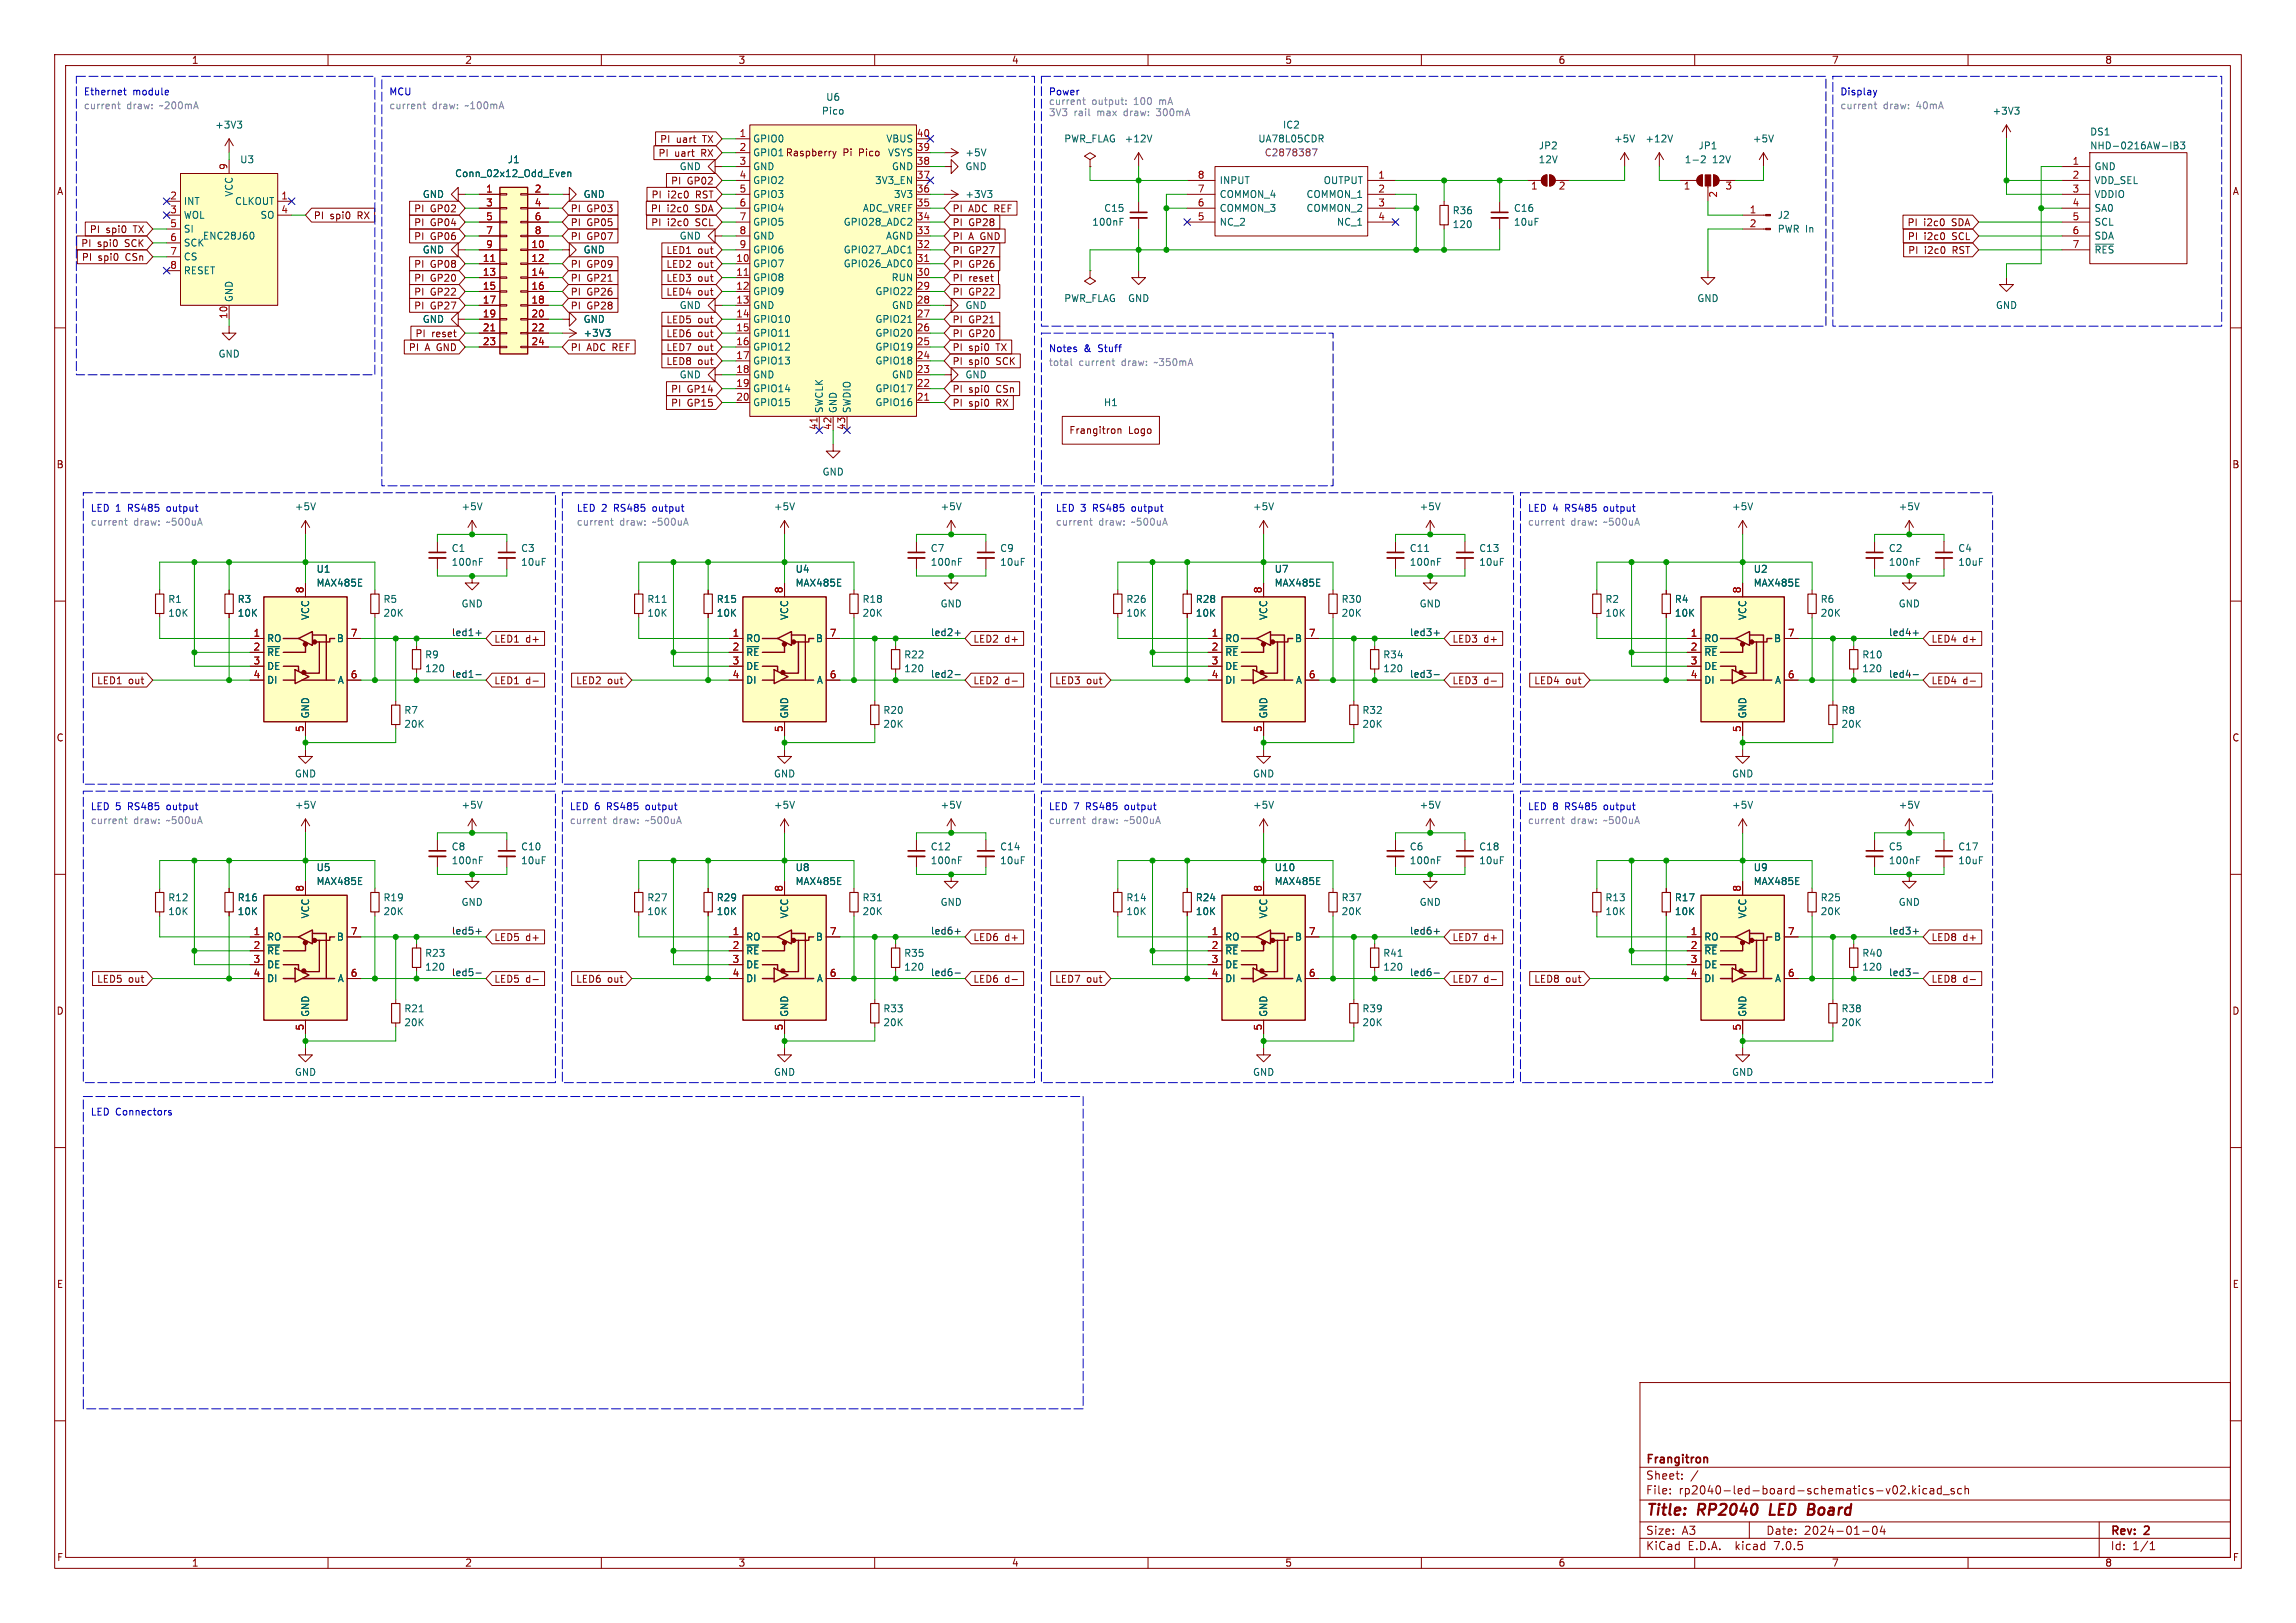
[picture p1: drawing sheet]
<svg xmlns="http://www.w3.org/2000/svg" width="420mm" height="297mm" viewBox="0 0 420 297" stroke-linecap="round" stroke-linejoin="round" font-family="sans-serif">
<defs><g id="words">
<g font-size="2.8" fill="#840000">
<text x="301" y="277.8">Title:</text>
<text x="310.4" y="277.8">RP2040</text>
<text x="324.2" y="277.8">LED Board</text>
</g>
<g font-size="2.1" fill="#840000">
<text x="301" y="268.1">Frangitron</text>
<text x="301" y="273.6">File:</text>
<text x="301" y="270.9">Sheet:</text>
<text x="307" y="273.6">rp2040-led-board-schematics-v02.kicad_sch</text>
<text x="301" y="281">Size:</text>
<text x="307.6" y="281">A3</text>
<text x="323" y="281">Date:</text>
<text x="329.9" y="281">2024-01-04</text>
<text x="386" y="281.2">Rev:</text>
<text x="392.2" y="281.2">2</text>
<text x="301" y="283.8">KiCad</text>
<text x="308.6" y="283.8">E.D.A.</text>
<text x="317.4" y="283.8">kicad</text>
<text x="324.5" y="283.8">7.0.5</text>
<text x="386" y="283.8">Id:</text>
<text x="390" y="283.8">1/1</text>
</g>
<g font-size="1.8" fill="#840000">
<text x="35" y="11.8">1</text>
<text x="85" y="11.8">2</text>
<text x="135" y="11.8">3</text>
<text x="185" y="11.8">4</text>
<text x="235" y="11.8">5</text>
<text x="285" y="11.8">6</text>
<text x="335" y="11.8">7</text>
<text x="385" y="11.8">8</text>
<text x="120.4" y="28.9">PI</text>
<text x="120.7" y="26.3">PI</text>
<text x="123.4" y="28.9">uart</text>
<text x="123.7" y="26.3">uart</text>
<text x="128.3" y="28.9">RX</text>
<text x="128.6" y="26.3">TX</text>
<text x="154.2" y="28.8">Pi</text>
<text x="157.2" y="28.8">Pico</text>
<text x="10.4" y="35.8">A</text>
<text x="122.7" y="33.9">PI</text>
<text x="125.7" y="33.9">GP02</text>
<text x="408.4" y="35.8">A</text>
<text x="57.3" y="40.3">PI</text>
<text x="60.3" y="40.3">spi0</text>
<text x="65.4" y="40.3">RX</text>
<text x="75.7" y="39">PI</text>
<text x="75.7" y="41.6">PI</text>
<text x="78.7" y="39">GP02</text>
<text x="78.7" y="41.6">GP04</text>
<text x="104.3" y="39">PI</text>
<text x="104.3" y="41.6">PI</text>
<text x="107.3" y="39">GP03</text>
<text x="107.3" y="41.6">GP05</text>
<text x="119" y="39">PI</text>
<text x="119.1" y="41.6">PI</text>
<text x="119.2" y="36.5">PI</text>
<text x="122" y="39">i2c0</text>
<text x="122.1" y="41.6">i2c0</text>
<text x="122.1" y="36.5">i2c0</text>
<text x="127.2" y="39">SDA</text>
<text x="127.3" y="41.6">SCL</text>
<text x="127.3" y="36.5">RST</text>
<text x="174.1" y="41.6">PI</text>
<text x="174.1" y="39">PI</text>
<text x="177.1" y="41.6">GP28</text>
<text x="177.1" y="39">ADC REF</text>
<text x="348.9" y="41.6">PI</text>
<text x="351.9" y="41.6">i2c0</text>
<text x="357.1" y="41.6">SDA</text>
<text x="14.8" y="45.4">PI</text>
<text x="15" y="47.9">PI</text>
<text x="16.4" y="42.8">PI</text>
<text x="17.8" y="45.4">spi0</text>
<text x="17.9" y="47.9">spi0</text>
<text x="19.4" y="42.8">spi0</text>
<text x="22.9" y="45.4">SCK</text>
<text x="23" y="47.9">CSn</text>
<text x="24.5" y="42.8">TX</text>
<text x="75.7" y="44.1">PI</text>
<text x="78.7" y="44.1">GP06</text>
<text x="104.3" y="44.1">PI</text>
<text x="107.3" y="44.1">GP07</text>
<text x="121.9" y="46.6">LED1</text>
<text x="127.6" y="46.6">out</text>
<text x="174.1" y="44.1">PI</text>
<text x="174.1" y="46.6">PI</text>
<text x="177.1" y="44.1">A GND</text>
<text x="177.1" y="46.6">GP27</text>
<text x="349" y="44.1">PI</text>
<text x="349" y="46.6">PI</text>
<text x="351.9" y="44.1">i2c0</text>
<text x="352" y="46.6">i2c0</text>
<text x="357.1" y="44.1">SCL</text>
<text x="357.2" y="46.6">RST</text>
<text x="75.7" y="51.7">PI</text>
<text x="75.7" y="49.2">PI</text>
<text x="78.7" y="51.7">GP20</text>
<text x="78.7" y="49.2">GP08</text>
<text x="104.3" y="49.2">PI</text>
<text x="104.3" y="51.7">PI</text>
<text x="107.3" y="49.2">GP09</text>
<text x="107.3" y="51.7">GP21</text>
<text x="121.9" y="51.7">LED3</text>
<text x="121.9" y="49.2">LED2</text>
<text x="127.6" y="51.7">out</text>
<text x="127.6" y="49.2">out</text>
<text x="174.1" y="49.2">PI</text>
<text x="174.1" y="51.7">PI</text>
<text x="177.1" y="49.2">GP26</text>
<text x="177.1" y="51.7">reset</text>
<text x="75.7" y="56.8">PI</text>
<text x="75.7" y="54.3">PI</text>
<text x="78.7" y="56.8">GP27</text>
<text x="78.7" y="54.3">GP22</text>
<text x="104.3" y="56.8">PI</text>
<text x="104.3" y="54.3">PI</text>
<text x="107.3" y="56.8">GP28</text>
<text x="107.3" y="54.3">GP26</text>
<text x="121.9" y="59.3">LED5</text>
<text x="121.9" y="54.3">LED4</text>
<text x="127.6" y="59.3">out</text>
<text x="127.6" y="54.3">out</text>
<text x="174.1" y="59.3">PI</text>
<text x="174.1" y="54.3">PI</text>
<text x="177.1" y="59.3">GP21</text>
<text x="177.1" y="54.3">GP22</text>
<text x="74.8" y="64.4">PI</text>
<text x="76" y="61.9">PI</text>
<text x="77.7" y="64.4">A GND</text>
<text x="78.9" y="61.9">reset</text>
<text x="104.3" y="64.4">PI</text>
<text x="107.3" y="64.4">ADC REF</text>
<text x="121.9" y="61.9">LED6</text>
<text x="121.9" y="64.4">LED7</text>
<text x="127.6" y="61.9">out</text>
<text x="127.6" y="64.4">out</text>
<text x="174.1" y="61.9">PI</text>
<text x="174.1" y="64.4">PI</text>
<text x="177.1" y="61.9">GP20</text>
<text x="177.1" y="64.4">spi0</text>
<text x="182.2" y="64.4">TX</text>
<text x="121.9" y="67">LED8</text>
<text x="127.6" y="67">out</text>
<text x="174.1" y="67">PI</text>
<text x="177.1" y="67">spi0</text>
<text x="182.2" y="67">SCK</text>
<text x="122.7" y="74.6">PI</text>
<text x="122.7" y="72">PI</text>
<text x="125.7" y="74.6">GP15</text>
<text x="125.7" y="72">GP14</text>
<text x="174.1" y="74.6">PI</text>
<text x="174.1" y="72">PI</text>
<text x="177.1" y="74.6">spi0</text>
<text x="177.1" y="72">spi0</text>
<text x="182.2" y="74.6">RX</text>
<text x="182.2" y="72">CSn</text>
<text x="195.5" y="79.6">Frangitron</text>
<text x="206.4" y="79.6">Logo</text>
<text x="10.3" y="85.8">B</text>
<text x="408.3" y="85.8">B</text>
<text x="90.3" y="117.8">LED1</text>
<text x="96.1" y="117.8">d+</text>
<text x="178" y="117.8">LED2</text>
<text x="183.7" y="117.8">d+</text>
<text x="265.6" y="117.8">LED3</text>
<text x="271.3" y="117.8">d+</text>
<text x="353.2" y="117.8">LED4</text>
<text x="359" y="117.8">d+</text>
<text x="17.7" y="125.4">LED1</text>
<text x="23.5" y="125.4">out</text>
<text x="90.3" y="125.4">LED1</text>
<text x="96.1" y="125.4">d-</text>
<text x="105.4" y="125.4">LED2</text>
<text x="111.1" y="125.4">out</text>
<text x="178" y="125.4">LED2</text>
<text x="183.7" y="125.4">d-</text>
<text x="193" y="125.4">LED3</text>
<text x="198.7" y="125.4">out</text>
<text x="265.6" y="125.4">LED3</text>
<text x="271.3" y="125.4">d-</text>
<text x="280.6" y="125.4">LED4</text>
<text x="286.4" y="125.4">out</text>
<text x="353.2" y="125.4">LED4</text>
<text x="359" y="125.4">d-</text>
<text x="10.3" y="135.8">C</text>
<text x="408.3" y="135.8">C</text>
<text x="90.3" y="172.4">LED5</text>
<text x="96.1" y="172.4">d+</text>
<text x="178" y="172.4">LED6</text>
<text x="183.7" y="172.4">d+</text>
<text x="265.6" y="172.4">LED7</text>
<text x="271.3" y="172.4">d+</text>
<text x="353.2" y="172.4">LED8</text>
<text x="359" y="172.4">d+</text>
<text x="17.7" y="180">LED5</text>
<text x="23.5" y="180">out</text>
<text x="90.3" y="180">LED5</text>
<text x="96.1" y="180">d-</text>
<text x="105.4" y="180">LED6</text>
<text x="111.1" y="180">out</text>
<text x="178" y="180">LED6</text>
<text x="183.7" y="180">d-</text>
<text x="193" y="180">LED7</text>
<text x="198.7" y="180">out</text>
<text x="265.6" y="180">LED7</text>
<text x="271.3" y="180">d-</text>
<text x="280.6" y="180">LED8</text>
<text x="286.4" y="180">out</text>
<text x="353.2" y="180">LED8</text>
<text x="359" y="180">d-</text>
<text x="10.3" y="185.8">D</text>
<text x="408.3" y="185.8">D</text>
<text x="10.4" y="235.8">E</text>
<text x="408.3" y="235.8">E</text>
<text x="10.4" y="285.8">F</text>
<text x="35" y="286.8">1</text>
<text x="85" y="286.8">2</text>
<text x="135" y="286.8">3</text>
<text x="185" y="286.8">4</text>
<text x="235" y="286.8">5</text>
<text x="285" y="286.8">6</text>
<text x="335" y="286.8">7</text>
<text x="385" y="286.8">8</text>
<text x="408.4" y="285.8">F</text>
</g>
<g font-size="1.8" fill="#0000c2">
<text x="15.2" y="17.5">Ethernet</text>
<text x="24.2" y="17.5">module</text>
<text x="71.1" y="17.5">MCU</text>
<text x="191.8" y="17.5">Power</text>
<text x="336.5" y="17.5">Display</text>
<text x="191.8" y="64.5">Notes</text>
<text x="198.2" y="64.5">&amp;</text>
<text x="200.9" y="64.5">Stuff</text>
<text x="16.5" y="93.7">LED 1</text>
<text x="23.4" y="93.7">RS485</text>
<text x="30.6" y="93.7">output</text>
<text x="105.4" y="93.7">LED 2</text>
<text x="112.3" y="93.7">RS485</text>
<text x="119.5" y="93.7">output</text>
<text x="193" y="93.7">LED 3</text>
<text x="199.9" y="93.7">RS485</text>
<text x="207.1" y="93.7">output</text>
<text x="279.4" y="93.7">LED 4</text>
<text x="286.2" y="93.7">RS485</text>
<text x="293.4" y="93.7">output</text>
<text x="16.5" y="148.3">LED 5</text>
<text x="23.4" y="148.3">RS485</text>
<text x="30.6" y="148.3">output</text>
<text x="104.1" y="148.3">LED 6</text>
<text x="111" y="148.3">RS485</text>
<text x="118.2" y="148.3">output</text>
<text x="191.8" y="148.3">LED 7</text>
<text x="198.6" y="148.3">RS485</text>
<text x="205.8" y="148.3">output</text>
<text x="279.4" y="148.3">LED 8</text>
<text x="286.2" y="148.3">RS485</text>
<text x="293.4" y="148.3">output</text>
<text x="16.5" y="204.2">LED Connectors</text>
</g>
<g font-size="1.8" fill="#848484">
<text x="15.2" y="20.1">current</text>
<text x="23.1" y="20.1">draw:</text>
<text x="29.2" y="20.1">~200mA</text>
<text x="71.1" y="20.1">current</text>
<text x="79" y="20.1">draw:</text>
<text x="85.1" y="20.1">~100mA</text>
<text x="191.8" y="19.3">current</text>
<text x="191.8" y="21.3">3V3</text>
<text x="196.4" y="21.3">rail</text>
<text x="199.6" y="19.3">output:</text>
<text x="200.7" y="21.3">max</text>
<text x="205.6" y="21.3">draw:</text>
<text x="207.4" y="19.3">100</text>
<text x="211.8" y="21.3">300mA</text>
<text x="212.1" y="19.3">mA</text>
<text x="336.5" y="20.1">current</text>
<text x="344.4" y="20.1">draw:</text>
<text x="350.5" y="20.1">40mA</text>
<text x="191.8" y="67.1">total</text>
<text x="197.3" y="67.1">current</text>
<text x="205.1" y="67.1">draw:</text>
<text x="211.3" y="67.1">~350mA</text>
<text x="16.5" y="96.3">current</text>
<text x="24.4" y="96.3">draw:</text>
<text x="30.5" y="96.3">~500uA</text>
<text x="105.4" y="96.3">current</text>
<text x="113.3" y="96.3">draw:</text>
<text x="119.4" y="96.3">~500uA</text>
<text x="193" y="96.3">current</text>
<text x="200.9" y="96.3">draw:</text>
<text x="207" y="96.3">~500uA</text>
<text x="279.4" y="96.3">current</text>
<text x="287.3" y="96.3">draw:</text>
<text x="293.4" y="96.3">~500uA</text>
<text x="16.5" y="150.9">current</text>
<text x="24.4" y="150.9">draw:</text>
<text x="30.5" y="150.9">~500uA</text>
<text x="104.1" y="150.9">current</text>
<text x="112" y="150.9">draw:</text>
<text x="118.1" y="150.9">~500uA</text>
<text x="191.8" y="150.9">current</text>
<text x="199.6" y="150.9">draw:</text>
<text x="205.8" y="150.9">~500uA</text>
<text x="279.4" y="150.9">current</text>
<text x="287.3" y="150.9">draw:</text>
<text x="293.4" y="150.9">~500uA</text>
</g>
<g font-size="1.8" fill="#006464">
<text x="39.3" y="23.7">+3V3</text>
<text x="150.3" y="21.1">Pico</text>
<text x="151.1" y="18.6">U6</text>
<text x="234.6" y="23.7">IC2</text>
<text x="364.4" y="21.1">+3V3</text>
<text x="137.7" y="26.2">GPIO0</text>
<text x="137.7" y="28.8">GPIO1 Raspberry</text>
<text x="162.1" y="26.2">VBUS</text>
<text x="162.4" y="28.8">VSYS</text>
<text x="176.5" y="28.8">+5V</text>
<text x="194.6" y="26.2">PWR_FLAG</text>
<text x="205.7" y="26.2">+12V</text>
<text x="230.1" y="26.2">UA78L05CDR</text>
<text x="281.4" y="27.5">JP2</text>
<text x="295.2" y="26.2">+5V</text>
<text x="300.9" y="26.2">+12V</text>
<text x="310.6" y="27.5">JP1</text>
<text x="320.6" y="26.2">+5V</text>
<text x="382.3" y="25">DS1</text>
<text x="382.3" y="27.5">NHD-0216AW-IB3</text>
<text x="43.9" y="30">U3</text>
<text x="83.2" y="32.6">Conn_02x12_Odd_Even</text>
<text x="92.8" y="30">J1</text>
<text x="124.3" y="31.3">GND</text>
<text x="137.7" y="31.3">GND</text>
<text x="137.7" y="33.8">GPIO2</text>
<text x="160.1" y="33.8">3V3_EN</text>
<text x="163.1" y="31.3">GND</text>
<text x="176.5" y="31.3">GND</text>
<text x="223" y="33.8">INPUT</text>
<text x="242.1" y="33.8">OUTPUT</text>
<text x="281.4" y="30">12V</text>
<text x="308.1" y="30">1-2</text>
<text x="313.2" y="30">12V</text>
<text x="383" y="31.3">GND</text>
<text x="383" y="33.8">VDD_SEL</text>
<text x="33.5" y="37.7">INT</text>
<text x="33.5" y="40.2">WOL</text>
<text x="42.7" y="36" transform="rotate(-90 42.7 36)">VCC</text>
<text x="43" y="37.7">CLKOUT</text>
<text x="47.6" y="40.2">SO</text>
<text x="77.3" y="36.4">GND</text>
<text x="106.7" y="36.4">GND</text>
<text x="137.7" y="36.4">GPIO3</text>
<text x="137.7" y="38.9">GPIO4</text>
<text x="137.7" y="41.5">GPIO5</text>
<text x="154.3" y="41.5">GPIO28_ADC2</text>
<text x="157.8" y="38.9">ADC_VREF</text>
<text x="163.5" y="36.4">3V3</text>
<text x="176.5" y="36.4">+3V3</text>
<text x="199.7" y="41.5">100nF</text>
<text x="201.9" y="38.9">C15</text>
<text x="223" y="41.5">NC_2</text>
<text x="223" y="38.9">COMMON_3</text>
<text x="223" y="36.4">COMMON_4</text>
<text x="239" y="36.4">COMMON_1</text>
<text x="239" y="38.9">COMMON_2</text>
<text x="244.5" y="41.5">NC_1</text>
<text x="265.7" y="39.4">R36</text>
<text x="265.7" y="41.9">120</text>
<text x="276.9" y="38.9">C16</text>
<text x="276.9" y="41.5">10uF</text>
<text x="325.1" y="40.2">J2</text>
<text x="383" y="36.4">VDDIO</text>
<text x="383" y="38.9">SA0</text>
<text x="383" y="41.5">SCL</text>
<text x="33.5" y="42.7">SI</text>
<text x="33.5" y="45.3">SCK</text>
<text x="33.5" y="47.8">CS</text>
<text x="37.1" y="44">ENC28J60</text>
<text x="77.3" y="46.5">GND</text>
<text x="106.7" y="46.5">GND</text>
<text x="124.3" y="44">GND</text>
<text x="137.7" y="44">GND</text>
<text x="137.7" y="46.5">GPIO6</text>
<text x="154.3" y="46.5">GPIO27_ADC1</text>
<text x="162" y="44">AGND</text>
<text x="325.1" y="42.7">PWR In</text>
<text x="383" y="44">SDA</text>
<text x="383" y="46.5">~{RES}</text>
<text x="33.5" y="50.4">RESET</text>
<text x="137.7" y="49.1">GPIO7</text>
<text x="137.7" y="51.6">GPIO8</text>
<text x="154.3" y="49.1">GPIO26_ADC0</text>
<text x="163.1" y="51.6">RUN</text>
<text x="42.7" y="55.4" transform="rotate(-90 42.7 55.4)">GND</text>
<text x="77.3" y="59.2">GND</text>
<text x="106.7" y="59.2">GND</text>
<text x="124.3" y="56.7">GND</text>
<text x="137.7" y="54.2">GPIO9</text>
<text x="137.7" y="56.7">GND</text>
<text x="137.7" y="59.2">GPIO10</text>
<text x="160.1" y="59.2">GPIO21</text>
<text x="160.1" y="54.2">GPIO22</text>
<text x="163.1" y="56.7">GND</text>
<text x="176.5" y="56.7">GND</text>
<text x="194.6" y="55.4">PWR_FLAG</text>
<text x="206.3" y="55.4">GND</text>
<text x="310.4" y="55.4">GND</text>
<text x="365" y="56.7">GND</text>
<text x="39.9" y="65.6">GND</text>
<text x="106.7" y="61.8">+3V3</text>
<text x="137.7" y="61.8">GPIO11</text>
<text x="137.7" y="64.3">GPIO12</text>
<text x="160.1" y="64.3">GPIO19</text>
<text x="160.1" y="61.8">GPIO20</text>
<text x="124.3" y="69.4">GND</text>
<text x="137.7" y="66.9">GPIO13</text>
<text x="137.7" y="69.4">GND</text>
<text x="137.7" y="71.9">GPIO14</text>
<text x="160.1" y="71.9">GPIO17</text>
<text x="160.1" y="66.9">GPIO18</text>
<text x="163.1" y="69.4">GND</text>
<text x="176.5" y="69.4">GND</text>
<text x="137.7" y="74.5">GPIO15</text>
<text x="150.7" y="75.7" transform="rotate(-90 150.7 75.7)">SWCLK</text>
<text x="153.2" y="75.7" transform="rotate(-90 153.2 75.7)">GND</text>
<text x="155.8" y="75.7" transform="rotate(-90 155.8 75.7)">SWDIO</text>
<text x="160.1" y="74.5">GPIO16</text>
<text x="201.9" y="74.5">H1</text>
<text x="150.4" y="87.2">GND</text>
<text x="53.9" y="93.5">+5V</text>
<text x="84.4" y="93.5">+5V</text>
<text x="141.5" y="93.5">+5V</text>
<text x="172" y="93.5">+5V</text>
<text x="229.1" y="93.5">+5V</text>
<text x="259.6" y="93.5">+5V</text>
<text x="316.8" y="93.5">+5V</text>
<text x="347.3" y="93.5">+5V</text>
<text x="82.6" y="101.2">C1</text>
<text x="95.3" y="101.2">C3</text>
<text x="170.2" y="101.2">C7</text>
<text x="182.9" y="101.2">C9</text>
<text x="257.8" y="101.2">C11</text>
<text x="270.5" y="101.2">C13</text>
<text x="345.4" y="101.2">C2</text>
<text x="358.1" y="101.2">C4</text>
<text x="57.8" y="105">U1</text>
<text x="57.8" y="107.5">MAX485E</text>
<text x="82.6" y="103.7">100nF</text>
<text x="95.3" y="103.7">10uF</text>
<text x="145.5" y="105">U4</text>
<text x="145.5" y="107.5">MAX485E</text>
<text x="170.2" y="103.7">100nF</text>
<text x="182.9" y="103.7">10uF</text>
<text x="233.1" y="105">U7</text>
<text x="233.1" y="107.5">MAX485E</text>
<text x="257.8" y="103.7">100nF</text>
<text x="270.5" y="103.7">10uF</text>
<text x="320.7" y="105">U2</text>
<text x="320.7" y="107.5">MAX485E</text>
<text x="345.4" y="103.7">100nF</text>
<text x="358.1" y="103.7">10uF</text>
<text x="30.7" y="110.5">R1</text>
<text x="30.7" y="113">10K</text>
<text x="43.4" y="110.5">R3</text>
<text x="43.4" y="113">10K</text>
<text x="56.7" y="113.5" transform="rotate(-90 56.7 113.5)">VCC</text>
<text x="70.1" y="110.5">R5</text>
<text x="70.1" y="113">20K</text>
<text x="84.4" y="111.3">GND</text>
<text x="118.3" y="110.5">R11</text>
<text x="118.3" y="113">10K</text>
<text x="131" y="110.5">R15</text>
<text x="131" y="113">10K</text>
<text x="144.3" y="113.5" transform="rotate(-90 144.3 113.5)">VCC</text>
<text x="157.7" y="110.5">R18</text>
<text x="157.7" y="113">20K</text>
<text x="172" y="111.3">GND</text>
<text x="206" y="110.5">R26</text>
<text x="206" y="113">10K</text>
<text x="218.7" y="110.5">R28</text>
<text x="218.7" y="113">10K</text>
<text x="232" y="113.5" transform="rotate(-90 232 113.5)">VCC</text>
<text x="245.3" y="110.5">R30</text>
<text x="245.3" y="113">20K</text>
<text x="259.6" y="111.3">GND</text>
<text x="293.6" y="110.5">R2</text>
<text x="293.6" y="113">10K</text>
<text x="306.3" y="110.5">R4</text>
<text x="306.3" y="113">10K</text>
<text x="319.6" y="113.5" transform="rotate(-90 319.6 113.5)">VCC</text>
<text x="333" y="110.5">R6</text>
<text x="333" y="113">20K</text>
<text x="347.3" y="111.3">GND</text>
<text x="48.8" y="117.7">RO</text>
<text x="61.6" y="117.7">B</text>
<text x="136.4" y="117.7">RO</text>
<text x="149.2" y="117.7">B</text>
<text x="224" y="117.7">RO</text>
<text x="236.9" y="117.7">B</text>
<text x="311.7" y="117.7">RO</text>
<text x="324.5" y="117.7">B</text>
<text x="48.8" y="120.2">~{RE}</text>
<text x="48.8" y="122.7">DE</text>
<text x="48.8" y="125.3">DI</text>
<text x="61.8" y="125.3">A</text>
<text x="77.7" y="120.6">R9</text>
<text x="77.7" y="123.2">120</text>
<text x="136.4" y="120.2">~{RE}</text>
<text x="136.4" y="122.7">DE</text>
<text x="136.4" y="125.3">DI</text>
<text x="149.4" y="125.3">A</text>
<text x="165.3" y="120.6">R22</text>
<text x="165.3" y="123.2">120</text>
<text x="224" y="120.2">~{RE}</text>
<text x="224" y="122.7">DE</text>
<text x="224" y="125.3">DI</text>
<text x="237" y="125.3">A</text>
<text x="253" y="120.6">R34</text>
<text x="253" y="123.2">120</text>
<text x="311.7" y="120.2">~{RE}</text>
<text x="311.7" y="122.7">DE</text>
<text x="311.7" y="125.3">DI</text>
<text x="324.7" y="125.3">A</text>
<text x="340.6" y="120.6">R10</text>
<text x="340.6" y="123.2">120</text>
<text x="56.7" y="131.6" transform="rotate(-90 56.7 131.6)">GND</text>
<text x="73.9" y="130.8">R7</text>
<text x="144.3" y="131.6" transform="rotate(-90 144.3 131.6)">GND</text>
<text x="161.5" y="130.8">R20</text>
<text x="232" y="131.6" transform="rotate(-90 232 131.6)">GND</text>
<text x="249.2" y="130.8">R32</text>
<text x="319.6" y="131.6" transform="rotate(-90 319.6 131.6)">GND</text>
<text x="336.8" y="130.8">R8</text>
<text x="73.9" y="133.3">20K</text>
<text x="161.5" y="133.3">20K</text>
<text x="249.2" y="133.3">20K</text>
<text x="336.8" y="133.3">20K</text>
<text x="53.9" y="142.4">GND</text>
<text x="141.5" y="142.4">GND</text>
<text x="229.1" y="142.4">GND</text>
<text x="316.8" y="142.4">GND</text>
<text x="53.9" y="148.1">+5V</text>
<text x="84.4" y="148.1">+5V</text>
<text x="141.5" y="148.1">+5V</text>
<text x="172" y="148.1">+5V</text>
<text x="229.1" y="148.1">+5V</text>
<text x="259.6" y="148.1">+5V</text>
<text x="316.8" y="148.1">+5V</text>
<text x="347.3" y="148.1">+5V</text>
<text x="82.6" y="155.8">C8</text>
<text x="95.3" y="155.8">C10</text>
<text x="170.2" y="155.8">C12</text>
<text x="182.9" y="155.8">C14</text>
<text x="257.8" y="155.8">C6</text>
<text x="270.5" y="155.8">C18</text>
<text x="345.4" y="155.8">C5</text>
<text x="358.1" y="155.8">C17</text>
<text x="57.8" y="159.6">U5</text>
<text x="82.6" y="158.3">100nF</text>
<text x="95.3" y="158.3">10uF</text>
<text x="145.5" y="159.6">U8</text>
<text x="170.2" y="158.3">100nF</text>
<text x="182.9" y="158.3">10uF</text>
<text x="233.1" y="159.6">U10</text>
<text x="257.8" y="158.3">100nF</text>
<text x="270.5" y="158.3">10uF</text>
<text x="320.7" y="159.6">U9</text>
<text x="345.4" y="158.3">100nF</text>
<text x="358.1" y="158.3">10uF</text>
<text x="30.7" y="165.1">R12</text>
<text x="30.7" y="167.6">10K</text>
<text x="43.4" y="165.1">R16</text>
<text x="43.4" y="167.6">10K</text>
<text x="57.8" y="162.1">MAX485E</text>
<text x="70.1" y="165.1">R19</text>
<text x="70.1" y="167.6">20K</text>
<text x="84.4" y="165.9">GND</text>
<text x="118.3" y="165.1">R27</text>
<text x="118.3" y="167.6">10K</text>
<text x="131" y="165.1">R29</text>
<text x="131" y="167.6">10K</text>
<text x="145.5" y="162.1">MAX485E</text>
<text x="157.7" y="165.1">R31</text>
<text x="157.7" y="167.6">20K</text>
<text x="172" y="165.9">GND</text>
<text x="206" y="165.1">R14</text>
<text x="206" y="167.6">10K</text>
<text x="218.7" y="165.1">R24</text>
<text x="218.7" y="167.6">10K</text>
<text x="233.1" y="162.1">MAX485E</text>
<text x="245.3" y="165.1">R37</text>
<text x="245.3" y="167.6">20K</text>
<text x="259.6" y="165.9">GND</text>
<text x="293.6" y="165.1">R13</text>
<text x="293.6" y="167.6">10K</text>
<text x="306.3" y="165.1">R17</text>
<text x="306.3" y="167.6">10K</text>
<text x="320.7" y="162.1">MAX485E</text>
<text x="333" y="165.1">R25</text>
<text x="333" y="167.6">20K</text>
<text x="347.3" y="165.9">GND</text>
<text x="48.8" y="172.3">RO</text>
<text x="56.7" y="168.1" transform="rotate(-90 56.7 168.1)">VCC</text>
<text x="61.6" y="172.3">B</text>
<text x="136.4" y="172.3">RO</text>
<text x="144.3" y="168.1" transform="rotate(-90 144.3 168.1)">VCC</text>
<text x="149.2" y="172.3">B</text>
<text x="224" y="172.3">RO</text>
<text x="232" y="168.1" transform="rotate(-90 232 168.1)">VCC</text>
<text x="236.9" y="172.3">B</text>
<text x="311.7" y="172.3">RO</text>
<text x="319.6" y="168.1" transform="rotate(-90 319.6 168.1)">VCC</text>
<text x="324.5" y="172.3">B</text>
<text x="48.8" y="174.8">~{RE}</text>
<text x="48.8" y="177.4">DE</text>
<text x="48.8" y="179.9">DI</text>
<text x="61.8" y="179.9">A</text>
<text x="77.7" y="175.3">R23</text>
<text x="77.7" y="177.8">120</text>
<text x="136.4" y="174.8">~{RE}</text>
<text x="136.4" y="177.4">DE</text>
<text x="136.4" y="179.9">DI</text>
<text x="149.4" y="179.9">A</text>
<text x="165.3" y="175.3">R35</text>
<text x="165.3" y="177.8">120</text>
<text x="224" y="174.8">~{RE}</text>
<text x="224" y="177.4">DE</text>
<text x="224" y="179.9">DI</text>
<text x="237" y="179.9">A</text>
<text x="253" y="175.3">R41</text>
<text x="253" y="177.8">120</text>
<text x="311.7" y="174.8">~{RE}</text>
<text x="311.7" y="177.4">DE</text>
<text x="311.7" y="179.9">DI</text>
<text x="324.7" y="179.9">A</text>
<text x="340.6" y="175.3">R40</text>
<text x="340.6" y="177.8">120</text>
<text x="73.9" y="185.4">R21</text>
<text x="161.5" y="185.4">R33</text>
<text x="249.2" y="185.4">R39</text>
<text x="336.8" y="185.4">R38</text>
<text x="56.7" y="186.2" transform="rotate(-90 56.7 186.2)">GND</text>
<text x="73.9" y="187.9">20K</text>
<text x="144.3" y="186.2" transform="rotate(-90 144.3 186.2)">GND</text>
<text x="161.5" y="187.9">20K</text>
<text x="232" y="186.2" transform="rotate(-90 232 186.2)">GND</text>
<text x="249.2" y="187.9">20K</text>
<text x="319.6" y="186.2" transform="rotate(-90 319.6 186.2)">GND</text>
<text x="336.8" y="187.9">20K</text>
<text x="53.9" y="197">GND</text>
<text x="141.5" y="197">GND</text>
<text x="229.1" y="197">GND</text>
<text x="316.8" y="197">GND</text>
</g>
<g font-size="1.8" fill="#a90000">
<text x="135.2" y="25.1">1</text>
<text x="135.2" y="27.7">2</text>
<text x="167.6" y="27.7">39</text>
<text x="167.6" y="25.1">40</text>
<text x="41.7" y="31.1" transform="rotate(-90 41.7 31.1)">9</text>
<text x="88.9" y="35.3">1</text>
<text x="97.8" y="35.3">2</text>
<text x="135.2" y="30.2">3</text>
<text x="135.2" y="32.8">4</text>
<text x="135.2" y="35.3">5</text>
<text x="167.6" y="35.3">36</text>
<text x="167.6" y="32.8">37</text>
<text x="167.6" y="30.2">38</text>
<text x="219" y="35.3">7</text>
<text x="219" y="32.8">8</text>
<text x="252.1" y="32.8">1</text>
<text x="252.1" y="35.3">2</text>
<text x="280" y="34.9">1</text>
<text x="285.1" y="34.9">2</text>
<text x="307.9" y="34.9">1</text>
<text x="315.6" y="34.9">3</text>
<text x="379.1" y="30.2">1</text>
<text x="379.1" y="32.8">2</text>
<text x="379.1" y="35.3">3</text>
<text x="31.1" y="36.6">2</text>
<text x="31.1" y="39.1">3</text>
<text x="31.1" y="41.7">5</text>
<text x="51.4" y="36.6">1</text>
<text x="51.4" y="39.1">4</text>
<text x="88.9" y="37.8">3</text>
<text x="88.9" y="40.4">5</text>
<text x="97.8" y="37.8">4</text>
<text x="97.8" y="40.4">6</text>
<text x="135.2" y="37.8">6</text>
<text x="135.2" y="40.4">7</text>
<text x="167.6" y="40.4">34</text>
<text x="167.6" y="37.8">35</text>
<text x="219" y="40.4">5</text>
<text x="219" y="37.8">6</text>
<text x="252.1" y="37.8">3</text>
<text x="252.1" y="40.4">4</text>
<text x="314.3" y="36.2" transform="rotate(-90 314.3 36.2)">2</text>
<text x="320" y="39.1">1</text>
<text x="320" y="41.7">2</text>
<text x="379.1" y="37.8">4</text>
<text x="379.1" y="40.4">5</text>
<text x="31.1" y="44.2">6</text>
<text x="31.1" y="46.7">7</text>
<text x="88.9" y="42.9">7</text>
<text x="88.9" y="45.5">9</text>
<text x="97.2" y="45.5">10</text>
<text x="97.8" y="42.9">8</text>
<text x="135.2" y="42.9">8</text>
<text x="135.2" y="45.5">9</text>
<text x="167.6" y="45.5">32</text>
<text x="167.6" y="42.9">33</text>
<text x="379.1" y="42.9">6</text>
<text x="379.1" y="45.5">7</text>
<text x="31.1" y="49.3">8</text>
<text x="88.3" y="48">11</text>
<text x="88.3" y="50.5">13</text>
<text x="88.3" y="53.1">15</text>
<text x="97.2" y="48">12</text>
<text x="97.2" y="50.5">14</text>
<text x="97.2" y="53.1">16</text>
<text x="134.6" y="48">10</text>
<text x="134.6" y="50.5">11</text>
<text x="134.6" y="53.1">12</text>
<text x="167.6" y="53.1">29</text>
<text x="167.6" y="50.5">30</text>
<text x="167.6" y="48">31</text>
<text x="41.7" y="58.4" transform="rotate(-90 41.7 58.4)">10</text>
<text x="88.3" y="55.6">17</text>
<text x="88.3" y="58.2">19</text>
<text x="97.2" y="55.6">18</text>
<text x="97.2" y="58.2">20</text>
<text x="134.6" y="55.6">13</text>
<text x="134.6" y="58.2">14</text>
<text x="167.6" y="58.2">27</text>
<text x="167.6" y="55.6">28</text>
<text x="88.3" y="60.7">21</text>
<text x="88.3" y="63.2">23</text>
<text x="97.2" y="60.7">22</text>
<text x="97.2" y="63.2">24</text>
<text x="134.6" y="60.7">15</text>
<text x="134.6" y="63.2">16</text>
<text x="134.6" y="65.8">17</text>
<text x="167.6" y="65.8">24</text>
<text x="167.6" y="63.2">25</text>
<text x="167.6" y="60.7">26</text>
<text x="134.6" y="68.3">18</text>
<text x="134.6" y="70.9">19</text>
<text x="167.6" y="70.9">22</text>
<text x="167.6" y="68.3">23</text>
<text x="134.6" y="73.4">20</text>
<text x="167.6" y="73.4">21</text>
<text x="149.6" y="78.7" transform="rotate(-90 149.6 78.7)">41</text>
<text x="152.1" y="78.7" transform="rotate(-90 152.1 78.7)">42</text>
<text x="154.7" y="78.7" transform="rotate(-90 154.7 78.7)">43</text>
<text x="55.6" y="108.6" transform="rotate(-90 55.6 108.6)">8</text>
<text x="143.3" y="108.6" transform="rotate(-90 143.3 108.6)">8</text>
<text x="230.9" y="108.6" transform="rotate(-90 230.9 108.6)">8</text>
<text x="318.5" y="108.6" transform="rotate(-90 318.5 108.6)">8</text>
<text x="46.3" y="116.6">1</text>
<text x="46.3" y="119.1">2</text>
<text x="64.1" y="116.6">7</text>
<text x="134" y="116.6">1</text>
<text x="134" y="119.1">2</text>
<text x="151.7" y="116.6">7</text>
<text x="221.6" y="116.6">1</text>
<text x="221.6" y="119.1">2</text>
<text x="239.4" y="116.6">7</text>
<text x="309.2" y="116.6">1</text>
<text x="309.2" y="119.1">2</text>
<text x="327" y="116.6">7</text>
<text x="46.3" y="121.7">3</text>
<text x="46.3" y="124.2">4</text>
<text x="64.1" y="124.2">6</text>
<text x="134" y="121.7">3</text>
<text x="134" y="124.2">4</text>
<text x="151.7" y="124.2">6</text>
<text x="221.6" y="121.7">3</text>
<text x="221.6" y="124.2">4</text>
<text x="239.4" y="124.2">6</text>
<text x="309.2" y="121.7">3</text>
<text x="309.2" y="124.2">4</text>
<text x="327" y="124.2">6</text>
<text x="55.6" y="134" transform="rotate(-90 55.6 134)">5</text>
<text x="143.3" y="134" transform="rotate(-90 143.3 134)">5</text>
<text x="230.9" y="134" transform="rotate(-90 230.9 134)">5</text>
<text x="318.5" y="134" transform="rotate(-90 318.5 134)">5</text>
<text x="55.6" y="163.2" transform="rotate(-90 55.6 163.2)">8</text>
<text x="143.3" y="163.2" transform="rotate(-90 143.3 163.2)">8</text>
<text x="230.9" y="163.2" transform="rotate(-90 230.9 163.2)">8</text>
<text x="318.5" y="163.2" transform="rotate(-90 318.5 163.2)">8</text>
<text x="46.3" y="171.2">1</text>
<text x="46.3" y="173.7">2</text>
<text x="64.1" y="171.2">7</text>
<text x="134" y="171.2">1</text>
<text x="134" y="173.7">2</text>
<text x="151.7" y="171.2">7</text>
<text x="221.6" y="171.2">1</text>
<text x="221.6" y="173.7">2</text>
<text x="239.4" y="171.2">7</text>
<text x="309.2" y="171.2">1</text>
<text x="309.2" y="173.7">2</text>
<text x="327" y="171.2">7</text>
<text x="46.3" y="176.3">3</text>
<text x="46.3" y="178.8">4</text>
<text x="64.1" y="178.8">6</text>
<text x="134" y="176.3">3</text>
<text x="134" y="178.8">4</text>
<text x="151.7" y="178.8">6</text>
<text x="221.6" y="176.3">3</text>
<text x="221.6" y="178.8">4</text>
<text x="239.4" y="178.8">6</text>
<text x="309.2" y="176.3">3</text>
<text x="309.2" y="178.8">4</text>
<text x="327" y="178.8">6</text>
<text x="55.6" y="188.6" transform="rotate(-90 55.6 188.6)">5</text>
<text x="143.3" y="188.6" transform="rotate(-90 143.3 188.6)">5</text>
<text x="230.9" y="188.6" transform="rotate(-90 230.9 188.6)">5</text>
<text x="318.5" y="188.6" transform="rotate(-90 318.5 188.6)">5</text>
</g>
<text font-size="1.8" fill="#840084" x="231.3" y="28.8">C2878387</text>
<g font-size="1.8" fill="#0f0f0f">
<text x="82.5" y="116.5">led1+</text>
<text x="170.2" y="116.5">led2+</text>
<text x="257.8" y="116.5">led3+</text>
<text x="345.4" y="116.5">led4+</text>
<text x="82.5" y="124.1">led1-</text>
<text x="170.2" y="124.1">led2-</text>
<text x="257.8" y="124.1">led3-</text>
<text x="345.4" y="124.1">led4-</text>
<text x="82.5" y="171.1">led5+</text>
<text x="170.2" y="171.1">led6+</text>
<text x="257.8" y="171.1">led6+</text>
<text x="345.4" y="171.1">led3+</text>
<text x="82.5" y="178.7">led5-</text>
<text x="170.2" y="178.7">led6-</text>
<text x="257.8" y="178.7">led6-</text>
<text x="345.4" y="178.7">led3-</text>
</g>
</g></defs>
<g fill="none" stroke="#840000" stroke-width=".18">
<path d="M10 10h400v277h-400zM12 12h396v273h-396zM60 10v2M110 10v2M160 10v2M210 10v2M260 10v2M310 10v2M360 10v2M30.5 36.8h2.5M30.5 39.4h2.5M33 31.8h17.8v24.1h-17.8z"/>
<path d="M41.9 25.4l-.8 1.3M41.9 25.4v2.5M41.9 29.2v2.6M41.9 25.4l.8 1.3M50.8 36.8h2.5M50.8 39.4h2.5M57 38.1h11.5v2.5h-11.5l-1.1-1.2zM74.9 36.8h9.1l1.1 1.3-1.1 1.3h-9.1zM74.9 39.4h9.1l1.1 1.2-1.1 1.3h-9.1zM83.8 35.6v-1.3l-1.3 1.3 1.3 1.2v-1.2h1.3M87.6 35.6h3.8M87.6 38.1h3.8"/>
<path d="M91.4 38h1.3v.2h-1.3zM91.4 35.4h1.3v.3h-1.3zM95.2 38h1.3v.2h-1.3zM95.2 35.4h1.3v.3h-1.3zM96.5 35.6h3.8M96.5 38.1h3.8M102.9 35.6h1.2v-1.3l1.3 1.3-1.3 1.2v-1.2M104 36.8h9v2.6h-9l-1.1-1.3zM104 39.4h9v2.5h-9l-1.1-1.3zM118.2 36.8h12.8l1.1 1.3-1.1 1.3h-12.8zM118.3 39.4h12.7l1.1 1.2-1.1 1.3h-12.7zM118.3 34.3h12.7l1.1 1.3-1.1 1.2h-12.7z"/>
<path d="M119.6 26.7h11.4l1.1 1.2-1.1 1.3h-11.4zM119.9 24.1h11.1l1.1 1.3-1.1 1.3h-11.1zM121.9 31.8h9.1l1.1 1.2-1.1 1.3h-9.1zM130.8 30.5v-1.3l-1.3 1.3 1.3 1.3v-1.3h1.3M134.6 27.9h2.6M134.6 35.6h2.6M134.6 38.1h2.6M134.6 30.5h2.6M134.6 33h2.6M134.6 25.4h2.6M137.2 22.9h30.4v53.3h-30.4zM152.3 27.7l.3 .8"/>
<path d="M152.6 28.5l-.3 .4M152.9 27.7l-.3 .8M167.6 27.9h2.6M167.6 35.6h2.6M167.6 38.1h2.6M167.6 30.5h2.6M167.6 33h2.6M167.6 25.4h2.6M172.7 30.5h1.3v-1.3l1.3 1.3-1.3 1.3v-1.3M172.7 27.9h2.6M172.7 35.6h2.6M173.8 39.4h9.1v2.5h-9.1l-1.1-1.3z"/>
<path d="M173.8 36.8h12.2v2.6h-12.2l-1.1-1.3zM174 27.2l1.3 .7M174 34.8l1.3 .8M175.3 27.9l-1.3 .8M175.3 35.6l-1.3 .7M199.4 29.2l1-.6-1-.7-1 .7 1 .6v1.3M199.4 30.5h.1M208.3 27.9l-.8 1.3M208.3 27.9v2.6M208.3 36.8v2.1M208.3 39.9v2M208.3 27.9l.7 1.3"/>
<path d="M217.2 35.6h5M217.2 38.1h5M217.2 33h5M222.2 30.5h28v12.7h-28zM250.2 35.6h5.1M250.2 38.1h5.1M250.2 33h5.1M264.2 36.8v.8M274.3 36.8v2.1M274.3 39.9v2M279.4 33h2.5M282.2 32.3l.8-.3v2a1.02 1.02 0 0 1-1-.6 1.02 1.02 0 0 1 .2-1.1z"/>
<path d="M283.5 32a1.02 1.02 0 0 1 1 1 1.02 1.02 0 0 1-1 1zM284.5 33h2.5M297.2 27.9l-.8 1.3M297.2 27.9v2.6M297.2 27.9l.7 1.3M303.5 27.9l-.7 1.3M303.5 27.9v2.6M303.5 27.9l.8 1.3M307.3 33h3.1M310.7 32.3l.7-.3v2a1.02 1.02 0 0 1-.9-.6 1.02 1.02 0 0 1 .2-1.1zM312.4 34v2.8M313.4 32a1.02 1.02 0 0 1 1 1 1.02 1.02 0 0 1-1 1z"/>
<path d="M314.5 33h3M318.8 39.4h4.2M322.6 27.9l-.8 1.3M322.6 27.9v2.6M322.6 27.9l.7 1.3M348.1 39.4h12.7l1.1 1.2-1.1 1.3h-12.7zM367 22.9l-.7 1.2M367 22.9v2.5M367 22.9l.8 1.2M377.2 35.6h5.1M377.2 38.1h5.1M377.2 30.5h5.1"/>
<path d="M377.2 33h5.1M382.3 27.9h17.7v20.4h-17.7zM10 60h2M14 43.2h12.8l1.1 1.3-1.1 1.2h-12.8zM14.1 45.7h12.7l1.1 1.3-1.1 1.3h-12.7zM15.6 40.6h11.2l1.1 1.3-1.1 1.3h-11.2zM30.5 41.9h2.5M30.5 44.5h2.5M30.5 47h2.5M30.5 49.5h2.5M41.9 59.7v1.3h1.3l-1.3 1.2-1.3-1.2h1.3M41.9 55.9v2.5"/>
<path d="M74.9 41.9h9.1l1.1 1.3-1.1 1.3h-9.1zM74.9 49.5h9.1l1.1 1.3-1.1 1.3h-9.1zM74.9 54.6h9.1l1.1 1.3-1.1 1.3h-9.1zM74.9 47h9.1l1.1 1.3-1.1 1.2h-9.1zM74.9 52.1h9.1l1.1 1.2-1.1 1.3h-9.1zM75.2 59.7h8.8l1.1 1.3-1.1 1.2h-8.8zM83.8 45.7v-1.2l-1.3 1.2 1.3 1.3v-1.3h1.3M83.8 58.4v-1.2l-1.3 1.2 1.3 1.3v-1.3h1.3M87.6 45.7h3.8M87.6 48.3h3.8M87.6 50.8h3.8M87.6 53.3h3.8"/>
<path d="M87.6 55.9h3.8M87.6 58.4h3.8M87.6 40.6h3.8M87.6 43.2h3.8M91.4 58.3h1.3v.2h-1.3zM91.4 55.8h1.3v.2h-1.3zM91.4 53.2h1.3v.3h-1.3zM91.4 50.7h1.3v.2h-1.3zM91.4 48.1h1.3v.3h-1.3zM91.4 45.6h1.3v.2h-1.3zM91.4 43.1h1.3v.2h-1.3zM91.4 40.5h1.3v.3h-1.3z"/>
<path d="M95.2 58.3h1.3v.2h-1.3zM95.2 55.8h1.3v.2h-1.3zM95.2 53.2h1.3v.3h-1.3zM95.2 50.7h1.3v.2h-1.3zM95.2 48.1h1.3v.3h-1.3zM95.2 45.6h1.3v.2h-1.3zM95.2 43.1h1.3v.2h-1.3zM95.2 40.5h1.3v.3h-1.3zM96.5 45.7h3.8M96.5 48.3h3.8M96.5 50.8h3.8M96.5 53.3h3.8"/>
<path d="M96.5 55.9h3.8M96.5 58.4h3.8M96.5 40.6h3.8M96.5 43.2h3.8M102.9 58.4h1.2v-1.2l1.3 1.2-1.3 1.3v-1.3M102.9 45.7h1.2v-1.2l1.3 1.2-1.3 1.3v-1.3M104 47h9v2.5h-9l-1.1-1.2zM104 41.9h9v2.6h-9l-1.1-1.3zM104 54.6h9v2.6h-9l-1.1-1.3zM104 52.1h9v2.5h-9l-1.1-1.3zM104 49.5h9v2.6h-9l-1.1-1.3zM121.1 57.1h9.9l1.1 1.3-1.1 1.3h-9.9z"/>
<path d="M121.1 59.7h9.9l1.1 1.3-1.1 1.2h-9.9zM121.1 49.5h9.9l1.1 1.3-1.1 1.3h-9.9zM121.1 47h9.9l1.1 1.3-1.1 1.2h-9.9zM121.1 44.4h9.9l1.1 1.3-1.1 1.3h-9.9zM121.1 52.1h9.9l1.1 1.2-1.1 1.3h-9.9zM130.8 55.9v-1.3l-1.3 1.3 1.3 1.3v-1.3h1.3M130.8 43.2v-1.3l-1.3 1.3 1.3 1.3v-1.3h1.3M134.6 45.7h2.6M134.6 48.3h2.6M134.6 50.8h2.6M134.6 53.3h2.6M134.6 55.9h2.6"/>
<path d="M134.6 58.4h2.6M134.6 40.6h2.6M134.6 43.2h2.6M167.6 45.7h2.6M167.6 48.3h2.6M167.6 50.8h2.6M167.6 53.3h2.6M167.6 55.9h2.6M167.6 58.4h2.6M167.6 40.6h2.6M167.6 43.2h2.6M172.7 55.9h1.3v-1.3l1.3 1.3-1.3 1.3v-1.3"/>
<path d="M173.8 59.7h9.1v2.5h-9.1l-1.1-1.2zM173.8 57.1h9.1v2.6h-9.1l-1.1-1.3zM173.8 52.1h9.1v2.5h-9.1l-1.1-1.3zM173.8 47h9.1v2.5h-9.1l-1.1-1.2zM173.8 49.5h8.8v2.6h-8.8l-1.1-1.3zM173.8 41.9h10.1v2.6h-10.1l-1.1-1.3zM173.8 44.4h9.1v2.6h-9.1l-1.1-1.3zM181.2 50.6h.5M181.6 51.5h.1M199.4 49.5v1.3l-1 .6 1 .7 1-.7-1-.6M199.4 49.5h.1M208.3 49.5v1.3h1.2l-1.2 1.3-1.3-1.3h1.3"/>
<path d="M217.2 40.6h5M250.2 40.6h5.1M264.2 41.1v.8M312.4 49.5v1.3h1.3l-1.3 1.3-1.3-1.3h1.3M318.8 41.9h4.2M348.2 41.9h12.6l1.1 1.3-1.1 1.3h-12.6zM348.2 44.4h12.6l1.1 1.3-1.1 1.3h-12.6zM367 50.8v1.3h1.3l-1.3 1.2-1.2-1.2h1.2M377.2 45.7h5.1M377.2 40.6h5.1M377.2 43.2h5.1M408 60h2"/>
<path d="M74 62.2h10l1.1 1.3-1.1 1.3h-10zM87.6 61h3.8M87.6 63.5h3.8M91.4 63.4h1.3v.2h-1.3zM91.4 60.8h1.3v.3h-1.3zM95.2 63.4h1.3v.2h-1.3zM95.2 60.8h1.3v.3h-1.3zM96.5 61h3.8M96.5 63.5h3.8M102.9 61h2.5M104 62.2h12.2v2.6h-12.2l-1.1-1.3zM104.1 60.2l1.3 .8"/>
<path d="M105.4 61l-1.3 .7M121.1 62.2h9.9l1.1 1.3-1.1 1.3h-9.9zM121.1 64.8h9.9l1.1 1.2-1.1 1.3h-9.9zM121.9 72.4h9.1l1.1 1.3-1.1 1.2h-9.1zM121.9 69.8h9.1l1.1 1.3-1.1 1.3h-9.1zM130.8 68.6v-1.3l-1.3 1.3 1.3 1.3v-1.3h1.3M134.6 61h2.6M134.6 63.5h2.6M134.6 66h2.6M134.6 68.6h2.6M134.6 71.1h2.6M134.6 73.7h2.6"/>
<path d="M149.9 76.2v2.5M152.4 76.2v2.5M154.9 76.2v2.5M167.6 61h2.6M167.6 63.5h2.6M167.6 66h2.6M167.6 68.6h2.6M167.6 71.1h2.6M167.6 73.7h2.6M172.7 68.6h1.3v-1.3l1.3 1.3-1.3 1.3v-1.3M173.8 62.2h11.3v2.6h-11.3l-1.1-1.3zM173.8 72.4h11.6v2.5h-11.6l-1.1-1.2z"/>
<path d="M173.8 64.8h12.8v2.5h-12.8l-1.1-1.3zM173.8 69.8h12.7v2.6h-12.7l-1.1-1.3zM194.3 76.2h17.8v5.1h-17.8zM204.5 78.5v.8M204.5 78.6l.2-.1h.3v.8M55.9 95.3v2.5M55.9 95.3l-.8 1.2M55.9 95.3l.7 1.2M80 99.1v2M86.4 95.3v2.5M86.4 95.3l-.8 1.2M86.4 95.3l.7 1.2"/>
<path d="M92.7 99.1v2M143.5 95.3v2.5M143.5 95.3l-.8 1.2M143.5 95.3l.8 1.2M152.4 81.3v1.3h1.3l-1.3 1.2-1.3-1.2h1.3M167.6 99.1v2M174 95.3l-.8 1.2M174 95.3v2.5M174 95.3l.8 1.2M180.3 99.1v2M231.1 95.3v2.5M231.1 95.3l-.7 1.2"/>
<path d="M231.1 95.3l.8 1.2M255.3 99.1v2M261.6 95.3l-.7 1.2M261.6 95.3v2.5M261.6 95.3l.8 1.2M268 99.1v2M318.8 95.3v2.5M318.8 95.3l-.8 1.2M318.8 95.3l.7 1.2M342.9 99.1v2M349.2 95.3v2.5M349.2 95.3l-.7 1.2"/>
<path d="M349.2 95.3l.8 1.2M355.6 99.1v2M10 110h2M29.2 108v.7M29.2 112.3v.7M41.9 108v.7M41.9 112.3v.7M45.7 116.8h2.6M45.7 119.4h2.6M55.9 106.7v2.5M57.1 116.2h.1M63.5 116.8h2.5"/>
<path d="M68.6 108v.7M68.6 112.3v.7M76.2 118.1v.8M80 102.1v2M86.4 105.4v1.3h1.2l-1.2 1.3-1.3-1.3h1.3M90 115.6h9.6v2.5h-9.6l-1.1-1.3zM92.7 102.1v2M116.8 108v.7M116.8 112.3v.7M129.5 108v.7M129.5 112.3v.7M133.3 116.8h2.6"/>
<path d="M133.3 119.4h2.6M143.5 106.7v2.5M144.8 116.2h.1M151.1 116.8h2.6M156.2 108v.7M156.2 112.3v.7M163.8 118.1v.8M167.6 102.1v2M174 105.4v1.3h1.3l-1.3 1.3-1.3-1.3h1.3M177.6 115.6h9.6v2.5h-9.6l-1.1-1.3zM180.3 102.1v2M204.5 108v.7"/>
<path d="M204.5 112.3v.7M217.2 108v.7M217.2 112.3v.7M221 116.8h2.5M221 119.4h2.5M231.1 106.7v2.5M232.4 116.2h.1M238.8 116.8h2.5M243.8 108v.7M243.8 112.3v.7M251.5 118.1v.8M255.3 102.1v2"/>
<path d="M261.6 105.4v1.3h1.3l-1.3 1.3-1.3-1.3h1.3M265.3 115.6h9.6v2.5h-9.6l-1.1-1.3zM268 102.1v2M292.1 108v.7M292.1 112.3v.7M304.8 108v.7M304.8 112.3v.7M308.6 116.8h2.5M308.6 119.4h2.5M318.8 106.7v2.5M320 116.2h.1M326.4 116.8h2.5"/>
<path d="M331.5 108v.7M331.5 112.3v.7M339.1 118.1v.8M342.9 102.1v2M349.2 105.4v1.3h1.3l-1.3 1.3-1.2-1.3h1.2M352.9 115.6h9.6v2.5h-9.6l-1.1-1.3zM355.6 102.1v2M408 110h2M16.9 123.2h9.9l1.1 1.3-1.1 1.2h-9.9zM45.7 121.9h2.6M45.7 124.5h2.6M55.9 137.2v1.2h1.2l-1.2 1.3-1.3-1.3h1.3"/>
<path d="M55.9 132.1v2.5M63.5 124.5h2.5M72.4 128.3v.7M72.4 132.6v.8M76.2 122.4v.8M90 123.2h9.6v2.5h-9.6l-1.1-1.2zM97.5 124.6h1M104.6 123.2h9.9l1.1 1.3-1.1 1.2h-9.9zM133.3 121.9h2.6M133.3 124.5h2.6M143.5 137.2v1.2h1.3l-1.3 1.3-1.3-1.3h1.3M143.5 132.1v2.5"/>
<path d="M151.1 124.5h2.6M160 128.3v.7M160 132.6v.8M163.8 122.4v.8M177.6 123.2h9.6v2.5h-9.6l-1.1-1.2zM185.1 124.6h1M192.2 123.2h9.9l1.1 1.3-1.1 1.2h-9.9zM221 121.9h2.5M221 124.5h2.5M231.1 137.2v1.2h1.3l-1.3 1.3-1.2-1.3h1.2M231.1 132.1v2.5M238.8 124.5h2.5"/>
<path d="M247.6 128.3v.7M247.6 132.6v.8M251.5 122.4v.8M265.3 123.2h9.6v2.5h-9.6l-1.1-1.2zM272.8 124.6h.9M279.8 123.2h9.9l1.1 1.3-1.1 1.2h-9.9zM308.6 121.9h2.5M308.6 124.5h2.5M318.8 137.2v1.2h1.2l-1.2 1.3-1.3-1.3h1.3M318.8 132.1v2.5M326.4 124.5h2.5M335.3 128.3v.7"/>
<path d="M335.3 132.6v.8M339.1 122.4v.8M352.9 123.2h9.6v2.5h-9.6l-1.1-1.2zM360.4 124.6h1M10 160h2M55.9 149.9v2.5M55.9 149.9l-.8 1.2M55.9 149.9l.7 1.2M80 153.7v2M80 156.7v2.1M86.4 149.9l-.8 1.2M86.4 149.9v2.5"/>
<path d="M86.4 149.9l.7 1.2M92.7 153.7v2M92.7 156.7v2.1M143.5 149.9l-.8 1.2M143.5 149.9v2.5M143.5 149.9l.8 1.2M167.6 153.7v2M167.6 156.7v2.1M174 149.9v2.5M174 149.9l-.8 1.2M174 149.9l.8 1.2M180.3 153.7v2"/>
<path d="M180.3 156.7v2.1M231.1 149.9v2.5M231.1 149.9l-.7 1.2M231.1 149.9l.8 1.2M255.3 153.7v2M255.3 156.7v2.1M261.6 149.9v2.5M261.6 149.9l-.7 1.2M261.6 149.9l.8 1.2M268 153.7v2M268 156.7v2.1M318.8 149.9v2.5"/>
<path d="M318.8 149.9l-.8 1.2M318.8 149.9l.7 1.2M342.9 153.7v2M342.9 156.7v2.1M349.2 149.9l-.7 1.2M349.2 149.9v2.5M349.2 149.9l.8 1.2M355.6 153.7v2M355.6 156.7v2.1M408 160h2M16.9 177.8h9.9l1.1 1.3-1.1 1.2h-9.9zM29.2 162.6v.7"/>
<path d="M29.2 166.9v.7M41.9 162.6v.7M41.9 166.9v.7M45.7 171.5h2.6M45.7 174h2.6M45.7 176.5h2.6M45.7 179.1h2.6M55.9 161.3v2.5M57.1 170.8h.1M63.5 171.5h2.5M63.5 179.1h2.5M68.6 162.6v.7"/>
<path d="M68.6 166.9v.7M76.2 172.7v.8M76.2 177v.8M86.4 160v1.3h1.2l-1.2 1.3-1.3-1.3h1.3M90 177.8h9.6v2.5h-9.6l-1.1-1.2zM90 170.2h9.6v2.5h-9.6l-1.1-1.2zM97.5 179.3h1M104.6 177.8h9.9l1.1 1.3-1.1 1.2h-9.9zM116.8 162.6v.7M116.8 166.9v.7M129.5 162.6v.7M129.5 166.9v.7"/>
<path d="M133.3 171.5h2.6M133.3 174h2.6M133.3 176.5h2.6M133.3 179.1h2.6M143.5 161.3v2.5M144.8 170.8h.1M151.1 171.5h2.6M151.1 179.1h2.6M156.2 162.6v.7M156.2 166.9v.7M163.8 172.7v.8M163.8 177v.8"/>
<path d="M174 160v1.3h1.3l-1.3 1.3-1.3-1.3h1.3M177.6 177.8h9.6v2.5h-9.6l-1.1-1.2zM177.6 170.2h9.6v2.5h-9.6l-1.1-1.2zM185.1 179.3h1M192.2 177.8h9.9l1.1 1.3-1.1 1.2h-9.9zM204.5 162.6v.7M204.5 166.9v.7M217.2 162.6v.7M217.2 166.9v.7M221 171.5h2.5M221 174h2.5M221 176.5h2.5"/>
<path d="M221 179.1h2.5M231.1 161.3v2.5M232.4 170.8h.1M238.8 171.5h2.5M238.8 179.1h2.5M243.8 162.6v.7M243.8 166.9v.7M251.5 172.7v.8M251.5 177v.8M261.6 160v1.3h1.3l-1.3 1.3-1.3-1.3h1.3M265.3 170.2h9.6v2.5h-9.6l-1.1-1.2zM265.3 177.8h9.6v2.5h-9.6l-1.1-1.2z"/>
<path d="M272.8 179.3h.9M279.8 177.8h9.9l1.1 1.3-1.1 1.2h-9.9zM292.1 162.6v.7M292.1 166.9v.7M304.8 162.6v.7M304.8 166.9v.7M308.6 171.5h2.5M308.6 174h2.5M308.6 176.5h2.5M308.6 179.1h2.5M318.8 161.3v2.5M320 170.8h.1"/>
<path d="M326.4 171.5h2.5M326.4 179.1h2.5M331.5 162.6v.7M331.5 166.9v.7M339.1 172.7v.8M339.1 177v.8M349.2 160v1.3h1.3l-1.3 1.3-1.2-1.3h1.2M352.9 177.8h9.6v2.5h-9.6l-1.1-1.2zM352.9 170.2h9.6v2.5h-9.6l-1.1-1.2zM360.4 179.3h1M55.9 191.8v1.2h1.2l-1.2 1.3-1.3-1.3h1.3M55.9 186.7v2.5"/>
<path d="M72.4 182.9v.7M72.4 187.2v.8M143.5 191.8v1.2h1.3l-1.3 1.3-1.3-1.3h1.3M143.5 186.7v2.5M160 182.9v.7M160 187.2v.8M231.1 191.8v1.2h1.3l-1.3 1.3-1.2-1.3h1.2M231.1 186.7v2.5M247.6 182.9v.7M247.6 187.2v.8M318.8 191.8v1.2h1.2l-1.2 1.3-1.3-1.3h1.3M318.8 186.7v2.5"/>
<path d="M335.3 182.9v.7M335.3 187.2v.8M10 210h2M408 210h2M10 260h2M300 253h108v32h-108zM408 260h2M300 278.5h108M300 274.5h108M300 268.5h108M305.5 273.2v.2M305.5 272.5v.1"/>
<path d="M307.7 270.5v.2M307.7 269.8v.1M310.6 269.1l-1.3 1.9M320 278.5v3M342.7 279.4l.2-.1a.8 .8 0 0 1 .5 .7 .8 .8 0 0 1-.5 .8 1 1 0 0 1-.2-1.4zM344.3 279.2l-.4 1.1h1M344.7 279.8v1M349.2 273.2v.2M349.9 271.9v1.5M350 272.8l.4 .6M350.4 272.4l-.5 .6M351.1 271.9v.1"/>
<path d="M351.1 272.4v1M352.4 272.5l-.4-.1-.3 .3v.4l.2 .2h.5M353.1 272.5h.6v.9M353.7 272.7l-.5 .1a.29 .29 0 0 0-.2 .3 .29 .29 0 0 0 .2 .3l.5-.1M355.1 272.5l-.4-.1-.3 .3v.4l.1 .2h.6M355.1 271.9v1.5M355.4 273.5h1.2M357.4 272.5l-.3-.1-.2 .2v.2l.5 .2v.3h-.5M358.8 272.5l-.4-.1-.3 .3v.4l.1 .2h.6M359.4 272.5l.3-.1 .3 .1 .1 .9M359.4 271.9v1.5M384 278.5v6.5"/>
<path d="M60 285v2M110 285v2M160 285v2M210 285v2M260 285v2M300 281.5h108M310 285v2M340.7 280.2h1.2M360 285v2M393.3 283.6h.9M393.3 282.5l.4-.4v1.5"/>
</g>
<g fill="none" stroke="#840000" stroke-width=".3">
<path d="M206.8 38.9h3M272.8 38.9h3M78.5 101.1h3M91.2 101.1h3M166.1 101.1h3.1M178.8 101.1h3.1M253.7 101.1h3.1M266.4 101.1h3.1M341.4 101.1h3M354.1 101.1h3M78.5 155.7h3M91.2 155.7h3"/>
<path d="M166.1 155.7h3.1M178.8 155.7h3.1M253.7 155.7h3.1M266.4 155.7h3.1M341.4 155.7h3M354.1 155.7h3M311.9 266.7h.2l.2 .2v.8"/>
</g>
<g fill="#ffffc2" stroke="#ffffc2" stroke-width=".18">
<path d="M223.5 163.8h15.3v22.9h-15.3z"/>
<path d="M91.4 34.3h5.1v30.5h-5.1z"/>
<path d="M33 31.8h17.8v24.1h-17.8z"/>
<path d="M311.1 163.8h15.3v22.9h-15.3z"/>
<path d="M137.2 22.9h30.4v53.3h-30.4z"/>
<path d="M311.1 109.2h15.3v22.9h-15.3z"/>
<path d="M223.5 109.2h15.3v22.9h-15.3z"/>
<path d="M135.9 163.8h15.2v22.9h-15.2z"/>
<path d="M48.3 109.2h15.2v22.9h-15.2z"/>
<path d="M48.3 163.8h15.2v22.9h-15.2z"/>
<path d="M135.9 109.2h15.2v22.9h-15.2z"/>
</g>
<g fill="none" stroke="#840000" stroke-width=".25">
<path d="M91.4 34.3h5.1v30.5h-5.1zM48.3 109.2h15.2v22.9h-15.2zM51.8 116.8h2.8M54.6 116.8l2.5-1.2v2.5zM55.9 118.1v1.3h-4.1M57.1 116.2h2.6v8.3M58.4 117.5v5.7h-2.5M61.2 116.8h-.9v.7h-2.5M135.9 109.2h15.2v22.9h-15.2zM139.4 116.8h2.8M142.2 116.8l2.6-1.2v2.5zM143.5 118.1v1.3h-4.1"/>
<path d="M144.8 116.2h2.5v8.3M146 117.5v5.7h-2.5M148.8 116.8h-.8v.7h-2.6M223.5 109.2h15.3v22.9h-15.3zM227.1 116.8h2.8M229.9 116.8l2.5-1.2v2.5zM231.1 118.1v1.3h-4M232.4 116.2h2.5v8.3M233.7 117.5v5.7h-2.6M236.5 116.8h-.9v.7h-2.6M311.1 109.2h15.3v22.9h-15.3zM314.7 116.8h2.8"/>
<path d="M317.5 116.8l2.5-1.2v2.5zM318.8 118.1v1.3h-4.1M320 116.2h2.6v8.3M321.3 117.5v5.7h-2.5M324.1 116.8h-.9v.7h-2.5M51.8 121.9h2.8v.9M51.8 124.5h2.2M54 122.6l2.5 1.2-2.5 1.3zM55.2 124.5h6M139.4 121.9h2.8v.9M139.4 124.5h2.2M141.6 122.6l2.5 1.2-2.5 1.3z"/>
<path d="M142.9 124.5h5.9M227.1 121.9h2.8v.9M227.1 124.5h2.1M229.2 122.6l2.6 1.2-2.6 1.3zM230.5 124.5h6M314.7 121.9h2.8v.9M314.7 124.5h2.2M316.9 122.6l2.5 1.2-2.5 1.3zM318.1 124.5h6M48.3 163.8h15.2v22.9h-15.2zM51.8 176.5h2.8v.7M51.8 179.1h2.2"/>
<path d="M51.8 171.5h2.8M54 177.2l2.5 1.2-2.5 1.3zM54.6 171.5l2.5-1.3v2.5zM54.6 177.2v.2M55.2 179.1h6M55.9 172.7v1.3h-4.1M57.1 170.8h2.6v8.3M58.4 172.1v5.7h-2.5M61.2 171.5h-.9v.6h-2.5M135.9 163.8h15.2v22.9h-15.2zM139.4 176.5h2.8v.7M139.4 179.1h2.2"/>
<path d="M139.4 171.5h2.8M141.6 177.2l2.5 1.2-2.5 1.3zM142.2 171.5l2.6-1.3v2.5zM142.2 177.2v.2M142.9 179.1h5.9M143.5 172.7v1.3h-4.1M144.8 170.8h2.5v8.3M146 172.1v5.7h-2.5M148.8 171.5h-.8v.6h-2.6M223.5 163.8h15.3v22.9h-15.3zM227.1 176.5h2.8v.7M227.1 179.1h2.1"/>
<path d="M227.1 171.5h2.8M229.2 177.2l2.6 1.2-2.6 1.3zM229.9 171.5l2.5-1.3v2.5zM229.9 177.2v.2M230.5 179.1h6M231.1 172.7v1.3h-4M232.4 170.8h2.5v8.3M233.7 172.1v5.7h-2.6M236.5 171.5h-.9v.6h-2.6M311.1 163.8h15.3v22.9h-15.3zM314.7 176.5h2.8v.7M314.7 179.1h2.2"/>
<path d="M314.7 171.5h2.8M316.9 177.2l2.5 1.2-2.5 1.3zM317.5 171.5l2.5-1.3v2.5zM317.5 177.2v.2M318.1 179.1h6M318.8 172.7v1.3h-4.1M320 170.8h2.6v8.3M321.3 172.1v5.7h-2.5M324.1 171.5h-.9v.6h-2.5"/>
</g>
<g fill="#840000" stroke="#840000" stroke-width=".25">
<circle cx="230.8" cy="177.7" r=".36"/>
<circle cx="231.1" cy="172.5" r=".36"/>
<circle cx="232.8" cy="172.1" r=".36"/>
<circle cx="318.5" cy="177.7" r=".36"/>
<circle cx="318.7" cy="172.5" r=".36"/>
<circle cx="320.4" cy="172.1" r=".36"/>
<circle cx="318.5" cy="123.1" r=".36"/>
<circle cx="318.7" cy="117.9" r=".36"/>
<circle cx="320.4" cy="117.5" r=".36"/>
<circle cx="230.8" cy="123.1" r=".36"/>
<circle cx="231.1" cy="117.9" r=".36"/>
<circle cx="232.8" cy="117.5" r=".36"/>
<circle cx="143.2" cy="177.7" r=".36"/>
<circle cx="143.5" cy="172.5" r=".36"/>
<circle cx="145.2" cy="172.1" r=".36"/>
<circle cx="55.6" cy="123.1" r=".36"/>
<circle cx="55.9" cy="117.9" r=".36"/>
<circle cx="57.5" cy="117.5" r=".36"/>
<circle cx="55.6" cy="177.7" r=".36"/>
<circle cx="55.9" cy="172.5" r=".36"/>
<circle cx="57.5" cy="172.1" r=".36"/>
<circle cx="143.2" cy="123.1" r=".36"/>
<circle cx="143.5" cy="117.9" r=".36"/>
<circle cx="145.2" cy="117.5" r=".36"/>
</g>
<g fill="none" stroke="#840000" stroke-width=".2">
<path d="M263.4 37.6h1.5v3.5h-1.5zM28.4 108.7h1.6v3.6h-1.6zM41.1 108.7h1.6v3.6h-1.6zM67.8 108.7h1.5v3.6h-1.5zM75.4 118.9h1.6v3.5h-1.6zM116.1 108.7h1.5v3.6h-1.5zM128.8 108.7h1.5v3.6h-1.5zM155.4 108.7h1.6v3.6h-1.6zM163.1 118.9h1.5v3.5h-1.5zM203.7 108.7h1.5v3.6h-1.5zM216.4 108.7h1.5v3.6h-1.5zM243.1 108.7h1.5v3.6h-1.5z"/>
<path d="M250.7 118.9h1.5v3.5h-1.5zM291.3 108.7h1.6v3.6h-1.6zM304 108.7h1.6v3.6h-1.6zM330.7 108.7h1.5v3.6h-1.5zM338.3 118.9h1.6v3.5h-1.6zM71.6 129h1.6v3.6h-1.6zM159.3 129h1.5v3.6h-1.5zM246.9 129h1.5v3.6h-1.5zM334.5 129h1.5v3.6h-1.5zM28.4 163.3h1.6v3.6h-1.6zM41.1 163.3h1.6v3.6h-1.6zM67.8 163.3h1.5v3.6h-1.5z"/>
<path d="M75.4 173.5h1.6v3.5h-1.6zM116.1 163.3h1.5v3.6h-1.5zM128.8 163.3h1.5v3.6h-1.5zM155.4 163.3h1.6v3.6h-1.6zM163.1 173.5h1.5v3.5h-1.5zM203.7 163.3h1.5v3.6h-1.5zM216.4 163.3h1.5v3.6h-1.5zM243.1 163.3h1.5v3.6h-1.5zM250.7 173.5h1.5v3.5h-1.5zM291.3 163.3h1.6v3.6h-1.6zM304 163.3h1.6v3.6h-1.6zM330.7 163.3h1.5v3.6h-1.5z"/>
<path d="M338.3 173.5h1.6v3.5h-1.6zM71.6 183.6h1.6v3.6h-1.6zM159.3 183.6h1.5v3.6h-1.5zM246.9 183.6h1.5v3.6h-1.5zM334.5 183.6h1.5v3.6h-1.5z"/>
</g>
<g fill="none" stroke="#840000" stroke-width=".33">
<path d="M206.8 39.9h3M272.8 39.9h3M78.5 102.1h3M91.2 102.1h3M166.1 102.1h3.1M178.8 102.1h3.1M253.7 102.1h3.1M266.4 102.1h3.1M341.4 102.1h3M354.1 102.1h3M78.5 156.7h3M91.2 156.7h3"/>
<path d="M166.1 156.7h3.1M178.8 156.7h3.1M253.7 156.7h3.1M266.4 156.7h3.1M341.4 156.7h3M354.1 156.7h3"/>
</g>
<g fill="none" stroke="#006464" stroke-width=".18">
<path d="M368.5 19.6h.8l-.4 .5M43.4 22.2h.8l-.4 .5M44 22.7l.2 .2v.3l-.2 .2M102.9 31.5h.4v.3l-.6 .1M103.3 32.3h-.4M103.9 31.6l.1-.1h.4v.8M103.9 31.5v.8M180.4 27.2l-.5 1.3M180.7 34.9h.7l-.4 .5M181.2 35.4l.2 .2v.3l-.2 .2M204.9 40h.6M210.7 24.7l-.4 1.3"/>
<path d="M241.6 25.4l.4 .6M241.8 24.7l.2 .3v.3l-.2 .1M299 24.7l-.4 1.3M305.9 24.7l-.4 1.3M311.2 28.6l.5-.1 .2 .4-.8 .9h.8M324.4 24.7l-.4 1.3M369.1 20.1l.2 .3v.3l-.2 .2M397.7 26h.4l.3 .2-.3 .4 .3 .1v.3l-.2 .2h-.5zM397.7 26.6h.4M398.9 26h.7l-.4 .5 .4 .1v.5l-.2 .1-.5-.1M46.1 42.5a.8 .8 0 0 1 0 1.3M166.1 59h.7"/>
<path d="M166.1 46.3h.7M383.3 44.7h3.3M110.8 60.3h.8l-.4 .5M111.3 60.8l.3 .2v.3l-.3 .2M143.7 61.5h.7M57.7 92l-.4 1.3M88.2 92l-.4 1.3M145.3 92l-.4 1.3M175.8 92l-.4 1.3M233 92l-.5 1.3M263.4 92l-.4 1.3M320.6 92l-.4 1.3"/>
<path d="M351.1 92l-.5 1.3M87.7 102.2h.6M175.3 102.2h.6M263 102.2h.6M350.6 102.2h.6M57.7 146.6l-.4 1.3M87.7 156.8h.6M88.2 146.6l-.4 1.3M145.3 146.6l-.4 1.3M175.3 156.8h.6M175.8 146.6l-.4 1.3M233 146.6l-.5 1.3"/>
<path d="M263 156.8h.6M263.4 146.6l-.4 1.3M320.6 146.6l-.4 1.3M350.6 156.8h.6M351.1 146.6l-.5 1.3"/>
</g>
<path d="M89.8 47.8h.7M136.1 50.4h.8M169.2 47.8h.7M89.8 60.5h.7M149.4 76.5v.7M169.2 73.2h.7" fill="none" stroke="#a90000" stroke-width=".18"/>
<g fill="#840000" stroke="#840000" stroke-width=".18">
<path d="M282.2 32.3l.8-.3v2a1.02 1.02 0 0 1-1-.6 1.02 1.02 0 0 1 .2-1.1z"/>
<path d="M283.5 32a1.02 1.02 0 0 1 1 1 1.02 1.02 0 0 1-1 1z"/>
<path d="M323 41.8h.8v.2h-.8z"/>
<path d="M323 39.2h.8v.3h-.8z"/>
<path d="M310.7 32.3l.7-.3v2a1.02 1.02 0 0 1-.9-.6 1.02 1.02 0 0 1 .2-1.1z"/>
<path d="M311.9 32h1v2h-1z"/>
<path d="M313.4 32a1.02 1.02 0 0 1 1 1 1.02 1.02 0 0 1-1 1z"/>
</g>
<path d="M240.1 27.2h.8l-.5 1.3" fill="none" stroke="#840084" stroke-width=".18"/>
<g fill="none" stroke="#0f0f0f" stroke-width=".18">
<path d="M87.1 115.8h.9M87.5 115.4v.9M174.7 115.8h1M175.2 115.4v.9M262.3 115.8h1M262.8 115.4v.9M350 115.8h.9M350.4 115.4v.9M87.1 123.5h.9M174.7 123.5h1M262.3 123.5h1M350 123.5h.9"/>
<path d="M87.1 170.5h.9M87.1 178.1h.9M87.5 170v.9M174.7 170.5h1M174.7 178.1h1M175.2 170v.9M262.3 170.5h1M262.3 178.1h1M262.8 170v.9M350 170.5h.9M350 178.1h.9M350.4 170v.9"/>
</g>
<g fill="none" stroke="#848484" stroke-width=".18">
<path d="M21.5 19.1h.5M21.7 18.6v1.1l.3 .2M77.4 19.1h.5M77.6 18.6v1.1l.3 .2M198 18.3h.5M198.2 17.9v1.1l.3 .1M205.1 18.3h.4M205.4 19.1h.1M206 19v.1M206 18.3v.2M342.8 19.1h.5M343 18.6v1.1l.3 .2"/>
<path d="M199.2 21l.2 .2M195.9 65.6v1.1l.2 .2M203.4 66h.5M203.6 65.6v1.1l.3 .2M22.8 95.3h.5M23 94.8v1.1l.3 .2M111.7 95.3h.5M111.9 94.8v1.1l.3 .2M199.3 95.3h.5M199.5 94.8v1.1l.3 .2M285.7 95.3h.5M285.8 94.8v1.1l.4 .2"/>
<path d="M22.8 149.9h.5M23 149.4v1.1l.3 .2M110.4 149.9h.5M110.6 149.4v1.1l.3 .2M198 149.9h.5M198.2 149.4v1.1l.3 .2M285.7 149.9h.5M285.8 149.4v1.1l.4 .2"/>
</g>
<g fill="none" stroke="#0000c2" stroke-width=".18">
<path d="M22.6 16.5h.5M22.8 16.1v1.1l.3 .2M30.4 16.5l.4 .1v.2l-.6 .1M30.8 17.3l-.4 .1M342.7 16.5l.3 .9M343 17.4l-.1 .3M343.3 16.5l-.3 .9M196.9 64v.3M204.6 63.5h.5M205 63.1h.1M35.7 92.7h.5M36 93.5l.2 .1"/>
<path d="M124.6 92.7h.5M124.9 93.5l.2 .1M212.3 92.7h.4M212.5 93.5l.2 .1M298.6 92.7h.5M298.9 93.5l.2 .1M35.7 147.3h.5M36 148.1l.2 .1M123.4 147.3h.4M123.6 148.1l.2 .1M211 147.3h.5M211.2 148.1l.3 .1"/>
<path d="M298.6 147.3h.5M298.9 148.1l.2 .1M31.3 203.3l-.3-.1-.2 .2 .1 .2 .4 .1v.3h-.5"/>
</g>
<g fill="none" stroke="#0000c2" stroke-width=".18" stroke-dasharray="1.7 .6">
<path d="M14 14h54.6v54.6h-54.6v-54.6M69.8 14h119.4v74.9h-119.4v-74.9M190.5 14h143.5v45.7h-143.5v-45.7M335.3 14h71.1v45.7h-71.1v-45.7M190.5 61h53.3v27.9h-53.3v-27.9M15.2 90.2h86.4v53.3h-86.4v-53.3M102.9 90.2h86.3v53.3h-86.3v-53.3M190.5 90.2h86.4v53.3h-86.4v-53.3M278.1 90.2h86.4v53.3h-86.4v-53.3M15.2 144.8h86.4v53.3h-86.4v-53.3M102.9 144.8h86.3v53.3h-86.3v-53.3M190.5 144.8h86.4v53.3h-86.4v-53.3"/>
<path d="M278.1 144.8h86.4v53.3h-86.4v-53.3M15.2 200.7h182.9v57.1h-182.9v-57.1"/>
</g>
<g fill="none" stroke="#009600" stroke-width=".18">
<path d="M41.9 27.9v1.3M53.3 39.4h2.6M85.1 38.1h2.5M85.1 35.6h2.5M100.3 38.1h2.6M100.3 35.6h2.6M132.1 33h2.5M132.1 38.1h2.5M132.1 35.6h2.5M132.1 27.9h2.5M132.1 25.4h2.5M132.1 30.5h2.5"/>
<path d="M170.2 38.1h2.5M170.2 35.6h2.5M170.2 27.9h2.5M170.2 30.5h2.5M199.4 30.5v2.5h17.8M208.3 30.5v6.3M213.4 38.1h3.8M217.2 35.6h-3.8v10.1M255.3 33h24.1M255.3 35.6h3.8v10.1M255.3 38.1h3.8M264.2 33v3.8"/>
<path d="M274.3 33v3.8M297.2 30.5v2.5h-10.2M303.5 30.5v2.5h3.8M312.4 36.8v2.6h6.4M322.6 30.5v2.5h-5.1M367 33h10.2M367 25.4v10.2h10.2M373.4 38.1h3.8M377.2 30.5h-3.8v17.8h-6.4v2.5M27.9 44.5h2.6M27.9 47h2.6M27.9 41.9h2.6"/>
<path d="M41.9 58.4v1.3M85.1 45.7h2.5M85.1 40.6h2.5M85.1 43.2h2.5M85.1 48.3h2.5M85.1 50.8h2.5M85.1 58.4h2.5M85.1 55.9h2.5M85.1 53.3h2.5M100.3 45.7h2.6M100.3 40.6h2.6M100.3 43.2h2.6"/>
<path d="M100.3 48.3h2.6M100.3 50.8h2.6M100.3 58.4h2.6M100.3 55.9h2.6M100.3 53.3h2.6M132.1 45.7h2.5M132.1 40.6h2.5M132.1 43.2h2.5M132.1 48.3h2.5M132.1 50.8h2.5M132.1 58.4h2.5M132.1 55.9h2.5"/>
<path d="M132.1 53.3h2.5M170.2 45.7h2.5M170.2 40.6h2.5M170.2 43.2h2.5M170.2 48.3h2.5M170.2 50.8h2.5M170.2 58.4h2.5M170.2 55.9h2.5M170.2 53.3h2.5M208.3 41.9v7.6M264.2 41.9v3.8M274.3 41.9v3.8h-74.9v3.8"/>
<path d="M318.8 41.9h-6.4v7.6M361.9 45.7h15.3M361.9 40.6h15.3M361.9 43.2h15.3M85.1 61h2.5M85.1 63.5h2.5M100.3 61h2.6M100.3 63.5h2.6M132.1 61h2.5M132.1 63.5h2.5M132.1 68.6h2.5M132.1 71.1h2.5"/>
<path d="M132.1 73.7h2.5M132.1 66h2.5M152.4 78.7v2.6M170.2 61h2.5M170.2 63.5h2.5M170.2 68.6h2.5M170.2 71.1h2.5M170.2 73.7h2.5M170.2 66h2.5M55.9 97.8v8.9M80 99.1v-1.3h12.7v1.3M143.5 97.8v8.9"/>
<path d="M167.6 99.1v-1.3h12.7v1.3M231.1 97.8v8.9M255.3 99.1v-1.3h12.7v1.3M318.8 97.8v8.9M342.9 99.1v-1.3h12.7v1.3M29.2 108v-5.1h39.4v5.1M29.2 113v3.8h16.5M35.6 119.4h10.1M35.6 102.9v19h10.1M41.9 102.9v5.1M41.9 113v11.5M66 116.8h22.9"/>
<path d="M68.6 113v11.5M72.4 116.8v11.5M76.2 116.8v1.3M80 104.1v1.3h12.7v-1.3M116.8 108v-5.1h39.4v5.1M116.8 113v3.8h16.5M123.2 102.9v19h10.1M123.2 119.4h10.1M129.5 102.9v5.1M129.5 113v11.5M153.7 116.8h22.8M156.2 113v11.5"/>
<path d="M160 116.8v11.5M163.8 116.8v1.3M167.6 104.1v1.3h12.7v-1.3M204.5 108v-5.1h39.3v5.1M204.5 113v3.8h16.5M210.8 119.4h10.2M210.8 102.9v19h10.2M217.2 102.9v5.1M217.2 113v11.5M241.3 116.8h22.9M243.8 113v11.5M247.6 116.8v11.5"/>
<path d="M251.5 116.8v1.3M255.3 104.1v1.3h12.7v-1.3M292.1 108v-5.1h39.4v5.1M292.1 113v3.8h16.5M298.4 119.4h10.2M298.4 102.9v19h10.2M304.8 102.9v5.1M304.8 113v11.5M328.9 116.8h22.9M331.5 113v11.5M335.3 116.8v11.5M339.1 116.8v1.3"/>
<path d="M342.9 104.1v1.3h12.7v-1.3M27.9 124.5h17.8M55.9 134.6v2.6M66 124.5h22.9M72.4 133.4v2.5h-16.5M76.2 123.2v1.3M115.6 124.5h17.7M143.5 134.6v2.6M153.7 124.5h22.8M160 133.4v2.5h-16.5M163.8 123.2v1.3M203.2 124.5h17.8"/>
<path d="M231.1 134.6v2.6M241.3 124.5h22.9M247.6 133.4v2.5h-16.5M251.5 123.2v1.3M290.8 124.5h17.8M318.8 134.6v2.6M328.9 124.5h22.9M335.3 133.4v2.5h-16.5M339.1 123.2v1.3M35.6 157.5v19h10.1M41.9 157.5v5.1M55.9 152.4v8.9"/>
<path d="M80 153.7v-1.3h12.7v1.3M80 158.8v1.2h12.7v-1.2M123.2 157.5v19h10.1M129.5 157.5v5.1M143.5 152.4v8.9M167.6 153.7v-1.3h12.7v1.3M167.6 158.8v1.2h12.7v-1.2M210.8 157.5v19h10.2M217.2 157.5v5.1M231.1 152.4v8.9M255.3 153.7v-1.3h12.7v1.3M255.3 158.8v1.2h12.7v-1.2"/>
<path d="M298.4 157.5v19h10.2M304.8 157.5v5.1M318.8 152.4v8.9M342.9 153.7v-1.3h12.7v1.3M342.9 158.8v1.2h12.7v-1.2M27.9 179.1h17.8M29.2 167.6v3.9h16.5M29.2 162.6v-5.1h39.4v5.1M35.6 174h10.1M41.9 167.6v11.5M66 171.5h22.9M66 179.1h22.9"/>
<path d="M68.6 167.6v11.5M72.4 171.5v11.4M76.2 171.5v1.2M76.2 177.8v1.3M115.6 179.1h17.7M116.8 167.6v3.9h16.5M116.8 162.6v-5.1h39.4v5.1M123.2 174h10.1M129.5 167.6v11.5M153.7 171.5h22.8M153.7 179.1h22.8M156.2 167.6v11.5"/>
<path d="M160 171.5v11.4M163.8 171.5v1.2M163.8 177.8v1.3M203.2 179.1h17.8M204.5 167.6v3.9h16.5M204.5 162.6v-5.1h39.3v5.1M210.8 174h10.2M217.2 167.6v11.5M241.3 171.5h22.9M241.3 179.1h22.9M243.8 167.6v11.5M247.6 171.5v11.4"/>
<path d="M251.5 171.5v1.2M251.5 177.8v1.3M290.8 179.1h17.8M292.1 167.6v3.9h16.5M292.1 162.6v-5.1h39.4v5.1M298.4 174h10.2M304.8 167.6v11.5M328.9 171.5h22.9M328.9 179.1h22.9M331.5 167.6v11.5M335.3 171.5v11.4M339.1 171.5v1.2"/>
<path d="M339.1 177.8v1.3M55.9 189.2v2.6M72.4 188v2.5h-16.5M143.5 189.2v2.6M160 188v2.5h-16.5M231.1 189.2v2.6M247.6 188v2.5h-16.5M318.8 189.2v2.6M335.3 188v2.5h-16.5"/>
</g>
<g fill="none" stroke="#000084" stroke-width=".18">
<path d="M29.9 36.2l1.2 1.2M29.9 38.8l1.2 1.2M31.1 36.2l-1.2 1.2M31.1 38.8l-1.2 1.2M52.7 36.2l1.2 1.2M53.9 36.2l-1.2 1.2M169.6 24.8l1.2 1.2M169.6 32.4l1.2 1.2M170.8 24.8l-1.2 1.2M170.8 32.4l-1.2 1.2M29.9 48.9l1.2 1.2M31.1 48.9l-1.2 1.2"/>
<path d="M216.6 40l1.2 1.2M217.8 40l-1.2 1.2M254.7 40l1.2 1.2M255.9 40l-1.2 1.2M149.3 78.1l1.2 1.2M150.5 78.1l-1.2 1.2M154.3 78.1l1.2 1.2M155.5 78.1l-1.2 1.2"/>
</g>
<g fill="#009600" stroke="#009600" stroke-width=".18">
<circle cx="76.2" cy="124.5" r=".46"/>
<circle cx="86.4" cy="97.8" r=".46"/>
<circle cx="76.2" cy="116.8" r=".46"/>
<circle cx="68.6" cy="124.5" r=".46"/>
<circle cx="72.4" cy="116.8" r=".46"/>
<circle cx="41.9" cy="102.9" r=".46"/>
<circle cx="86.4" cy="105.4" r=".46"/>
<circle cx="55.9" cy="135.9" r=".46"/>
<circle cx="231.1" cy="102.9" r=".46"/>
<circle cx="217.2" cy="102.9" r=".46"/>
<circle cx="247.6" cy="116.8" r=".46"/>
<circle cx="217.2" cy="124.5" r=".46"/>
<circle cx="251.5" cy="116.8" r=".46"/>
<circle cx="251.5" cy="124.5" r=".46"/>
<circle cx="261.6" cy="97.8" r=".46"/>
<circle cx="261.6" cy="105.4" r=".46"/>
<circle cx="243.8" cy="124.5" r=".46"/>
<circle cx="217.2" cy="157.5" r=".46"/>
<circle cx="231.1" cy="157.5" r=".46"/>
<circle cx="247.6" cy="171.5" r=".46"/>
<circle cx="243.8" cy="179.1" r=".46"/>
<circle cx="217.2" cy="179.1" r=".46"/>
<circle cx="231.1" cy="135.9" r=".46"/>
<circle cx="264.2" cy="33" r=".46"/>
<circle cx="274.3" cy="33" r=".46"/>
<circle cx="259.1" cy="45.7" r=".46"/>
<circle cx="259.1" cy="38.1" r=".46"/>
<circle cx="264.2" cy="45.7" r=".46"/>
<circle cx="213.4" cy="45.7" r=".46"/>
<circle cx="208.3" cy="33" r=".46"/>
<circle cx="213.4" cy="38.1" r=".46"/>
<circle cx="261.6" cy="152.4" r=".46"/>
<circle cx="261.6" cy="160" r=".46"/>
<circle cx="251.5" cy="179.1" r=".46"/>
<circle cx="231.1" cy="190.5" r=".46"/>
<circle cx="251.5" cy="171.5" r=".46"/>
<circle cx="143.5" cy="102.9" r=".46"/>
<circle cx="163.8" cy="124.5" r=".46"/>
<circle cx="160" cy="116.8" r=".46"/>
<circle cx="156.2" cy="124.5" r=".46"/>
<circle cx="123.2" cy="119.4" r=".46"/>
<circle cx="129.5" cy="124.5" r=".46"/>
<circle cx="163.8" cy="116.8" r=".46"/>
<circle cx="163.8" cy="179.1" r=".46"/>
<circle cx="143.5" cy="135.9" r=".46"/>
<circle cx="160" cy="171.5" r=".46"/>
<circle cx="156.2" cy="179.1" r=".46"/>
<circle cx="163.8" cy="171.5" r=".46"/>
<circle cx="174" cy="152.4" r=".46"/>
<circle cx="143.5" cy="157.5" r=".46"/>
<circle cx="174" cy="160" r=".46"/>
<circle cx="210.8" cy="174" r=".46"/>
<circle cx="210.8" cy="157.5" r=".46"/>
<circle cx="210.8" cy="119.4" r=".46"/>
<circle cx="210.8" cy="102.9" r=".46"/>
<circle cx="208.3" cy="45.7" r=".46"/>
<circle cx="174" cy="105.4" r=".46"/>
<circle cx="174" cy="97.8" r=".46"/>
<circle cx="129.5" cy="179.1" r=".46"/>
<circle cx="123.2" cy="174" r=".46"/>
<circle cx="129.5" cy="157.5" r=".46"/>
<circle cx="123.2" cy="157.5" r=".46"/>
<circle cx="129.5" cy="102.9" r=".46"/>
<circle cx="123.2" cy="102.9" r=".46"/>
<circle cx="318.8" cy="135.9" r=".46"/>
<circle cx="304.8" cy="157.5" r=".46"/>
<circle cx="331.5" cy="124.5" r=".46"/>
<circle cx="349.2" cy="152.4" r=".46"/>
<circle cx="339.1" cy="171.5" r=".46"/>
<circle cx="349.2" cy="160" r=".46"/>
<circle cx="349.2" cy="105.4" r=".46"/>
<circle cx="349.2" cy="97.8" r=".46"/>
<circle cx="318.8" cy="102.9" r=".46"/>
<circle cx="339.1" cy="116.8" r=".46"/>
<circle cx="339.1" cy="124.5" r=".46"/>
<circle cx="335.3" cy="116.8" r=".46"/>
<circle cx="304.8" cy="179.1" r=".46"/>
<circle cx="298.4" cy="174" r=".46"/>
<circle cx="298.4" cy="157.5" r=".46"/>
<circle cx="373.4" cy="38.1" r=".46"/>
<circle cx="367" cy="33" r=".46"/>
<circle cx="304.8" cy="124.5" r=".46"/>
<circle cx="298.4" cy="102.9" r=".46"/>
<circle cx="298.4" cy="119.4" r=".46"/>
<circle cx="304.8" cy="102.9" r=".46"/>
<circle cx="339.1" cy="179.1" r=".46"/>
<circle cx="331.5" cy="179.1" r=".46"/>
<circle cx="335.3" cy="171.5" r=".46"/>
<circle cx="318.8" cy="190.5" r=".46"/>
<circle cx="318.8" cy="157.5" r=".46"/>
<circle cx="41.9" cy="124.5" r=".46"/>
<circle cx="35.6" cy="119.4" r=".46"/>
<circle cx="55.9" cy="102.9" r=".46"/>
<circle cx="35.6" cy="102.9" r=".46"/>
<circle cx="41.9" cy="179.1" r=".46"/>
<circle cx="55.9" cy="190.5" r=".46"/>
<circle cx="41.9" cy="157.5" r=".46"/>
<circle cx="35.6" cy="157.5" r=".46"/>
<circle cx="55.9" cy="157.5" r=".46"/>
<circle cx="35.6" cy="174" r=".46"/>
<circle cx="76.2" cy="171.5" r=".46"/>
<circle cx="86.4" cy="152.4" r=".46"/>
<circle cx="86.4" cy="160" r=".46"/>
<circle cx="68.6" cy="179.1" r=".46"/>
<circle cx="76.2" cy="179.1" r=".46"/>
<circle cx="72.4" cy="171.5" r=".46"/>
<circle cx="143.5" cy="190.5" r=".46"/>
</g>
<use href="#words"/>
</svg>
